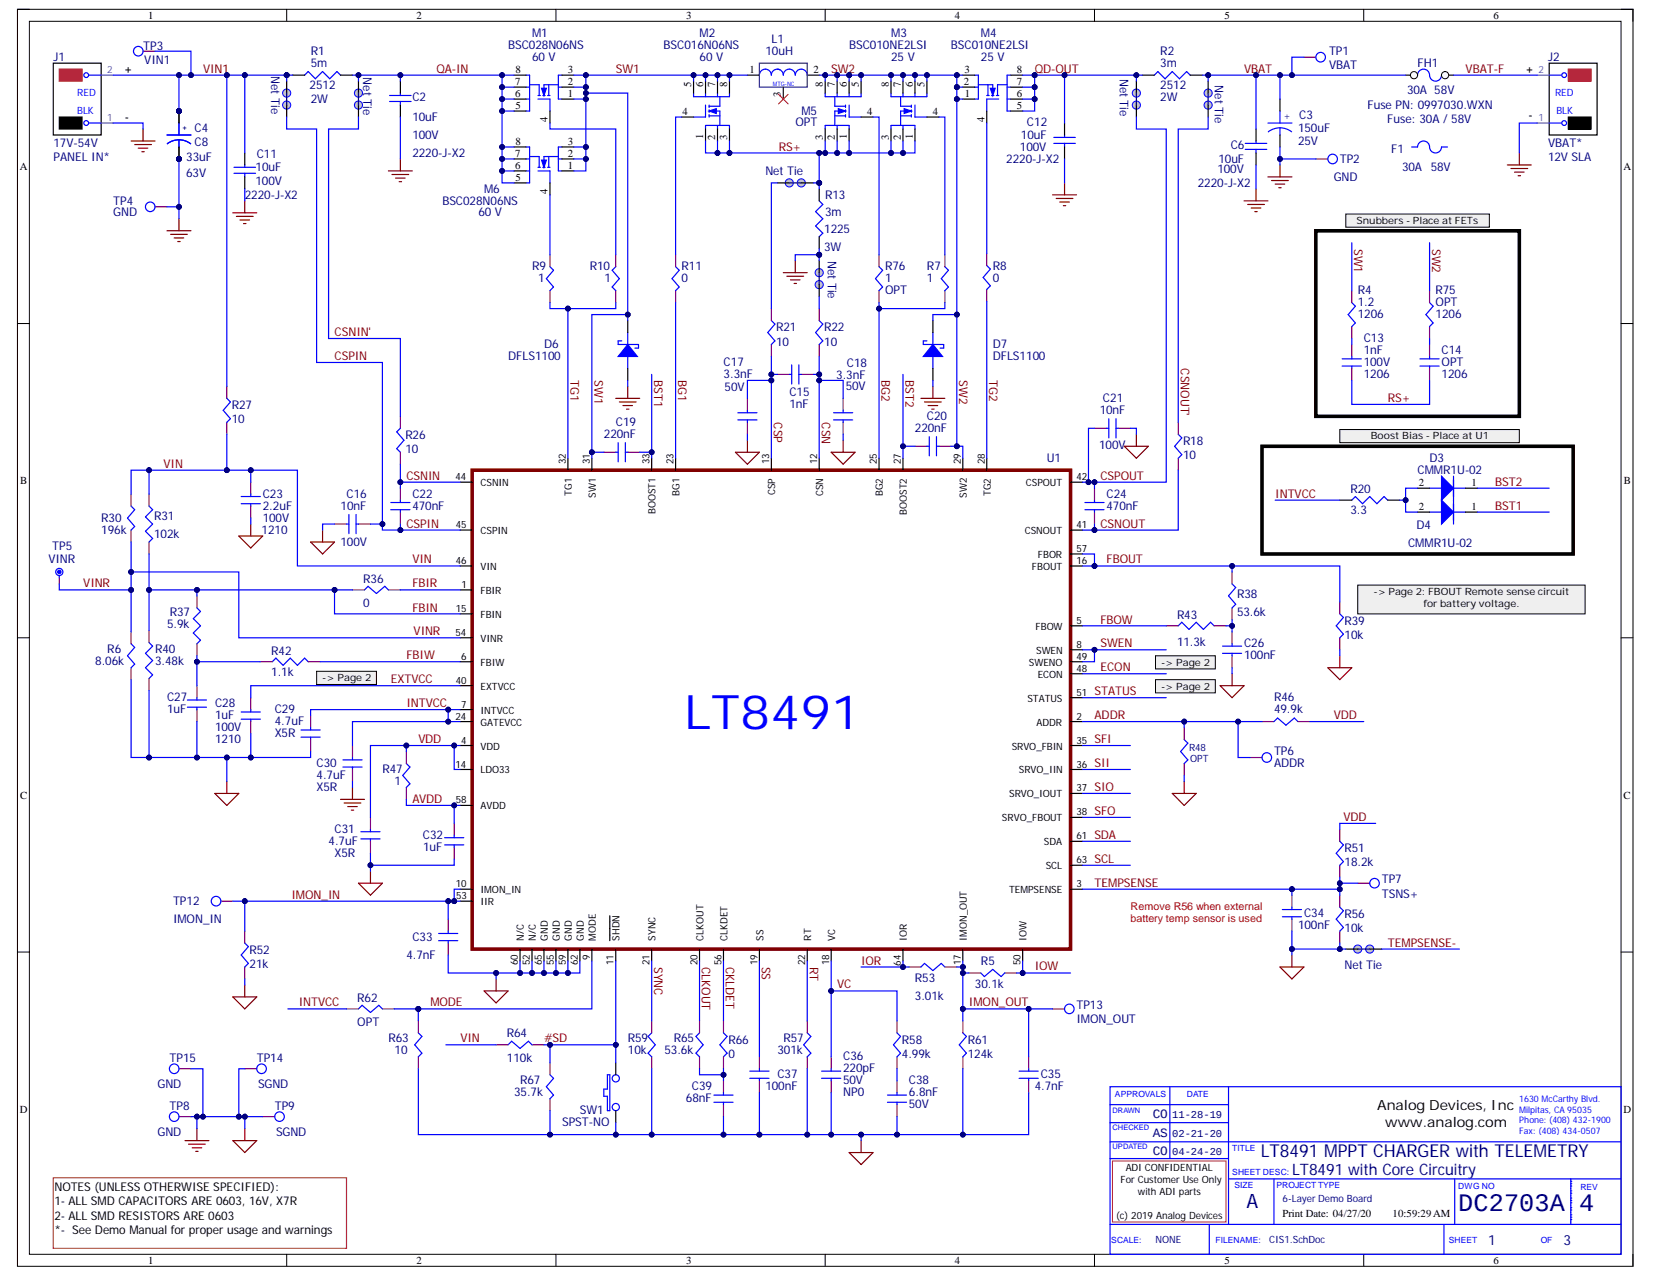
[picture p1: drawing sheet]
<svg xmlns="http://www.w3.org/2000/svg" width="279mm" height="216mm" viewBox="0 0 279 216" stroke-linecap="round" stroke-linejoin="round" font-family="sans-serif">
<defs><g id="words">
<text font-size="8" fill="#00f" x="115.6" y="123.1">LT8491</text>
<g font-size="4.3" fill="#000080">
<text x="246.5" y="204.6">DC2703A</text>
<text x="266.9" y="204.6">4</text>
</g>
<text font-size="3.3" fill="#000080" x="210.7" y="204.1">A</text>
<text font-size="3" fill="#000080" x="213.1" y="195.5">LT8491 MPPT CHARGER with TELEMETRY</text>
<text font-size="2.7" fill="#000080" x="218.4" y="198.4">LT8491 with Core Circuitry</text>
<g font-size="2.4">
<text x="232.8" y="187.6">Analog Devices, Inc</text>
<text x="234.2" y="190.4">www.analog.com</text>
</g>
<g font-size="2.4" fill="#000080">
<text x="251.6" y="210.3">1</text>
<text x="264.3" y="210.3">3</text>
</g>
<g font-size="2.2" fill="#000080">
<text x="194.8" y="188.8">CO</text>
<text x="194.8" y="192">AS</text>
<text x="194.8" y="195.1">CO</text>
</g>
<g font-size="2" fill="#000080">
<text x="9" y="10.3">J1</text>
<text x="24.2" y="8.4">TP3</text>
<text x="24.4" y="10.9">VIN1</text>
<text x="52.5" y="11.3">5m</text>
<text x="52.5" y="9.2">R1</text>
<text x="85.9" y="8.2">BSC028N06NS</text>
<text x="89.9" y="10.3">60 V</text>
<text x="89.9" y="6.2">M1</text>
<text x="112.2" y="8.2">BSC016N06NS</text>
<text x="118.3" y="10.3">60 V</text>
<text x="118.3" y="6.2">M2</text>
<text x="129.4" y="9.2">10uH</text>
<text x="130.4" y="7.2">L1</text>
<text x="143.5" y="8.2">BSC010NE2LSI</text>
<text x="150.6" y="10.3">25 V</text>
<text x="150.6" y="6.2">M3</text>
<text x="160.7" y="8.2">BSC010NE2LSI</text>
<text x="165.8" y="10.3">25 V</text>
<text x="165.8" y="6.2">M4</text>
<text x="196.1" y="11.3">3m</text>
<text x="196.1" y="9.2">R2</text>
<text x="224.6" y="11.7">VBAT</text>
<text x="224.6" y="9.2">TP1</text>
<text x="239.6" y="11.3">FH1</text>
<text x="261.7" y="10.3">J2</text>
<text x="45.8" y="12.9" transform="rotate(90 45.8 12.9)">Net Tie</text>
<text x="52.3" y="15.1">2512</text>
<text x="52.5" y="17.4">2W</text>
<text x="61.4" y="13.1" transform="rotate(90 61.4 13.1)">Net Tie</text>
<text x="69.7" y="17.1">C2</text>
<text x="189.3" y="13.3" transform="rotate(90 189.3 13.3)">Net Tie</text>
<text x="196.1" y="15.1">2512</text>
<text x="196.1" y="17.1">2W</text>
<text x="205.3" y="14.4" transform="rotate(90 205.3 14.4)">Net Tie</text>
<text x="237.8" y="15.9">30A 58V</text>
<text x="32.9" y="22.4">C4</text>
<text x="69.7" y="23.4">100V</text>
<text x="69.7" y="20.4">10uF</text>
<text x="134.4" y="21.4">OPT</text>
<text x="135.5" y="19.4">M5</text>
<text x="172.6" y="23.4">10uF</text>
<text x="173.6" y="21.4">C12</text>
<text x="219.4" y="22.4">150uF</text>
<text x="219.6" y="20.2">C3</text>
<text x="231.2" y="18.4">Fuse PN: 0997030.WXN</text>
<text x="234.5" y="20.8">Fuse: 30A / 58V</text>
<text x="9" y="24.8">17V-54V</text>
<text x="9" y="27.2">PANEL IN*</text>
<text x="31.5" y="29.9">63V</text>
<text x="31.5" y="27.2">33uF</text>
<text x="32.9" y="24.6">C8</text>
<text x="43.2" y="28.9">10uF</text>
<text x="43.4" y="26.7">C11</text>
<text x="69.7" y="26.4">2220-J-X2</text>
<text x="129.4" y="29.5">Net Tie</text>
<text x="170.1" y="27.5">2220-J-X2</text>
<text x="172.4" y="25.4">100V</text>
<text x="205.8" y="29.3">100V</text>
<text x="206" y="27.5">10uF</text>
<text x="208" y="25.2">C6</text>
<text x="219.4" y="24.4">25V</text>
<text x="226.5" y="27.5">TP2</text>
<text x="235.2" y="25.8">F1</text>
<text x="237" y="28.9">30A</text>
<text x="241.8" y="28.9">58V</text>
<text x="261.7" y="24.8">VBAT*</text>
<text x="261.7" y="27.2">12V SLA</text>
<text x="19.1" y="34.6">TP4</text>
<text x="41.4" y="33.5">2220-J-X2</text>
<text x="43.2" y="31.3">100V</text>
<text x="74.8" y="34.6">BSC028N06NS</text>
<text x="81.8" y="32.5">M6</text>
<text x="139.5" y="33.5">R13</text>
<text x="202.5" y="31.5">2220-J-X2</text>
<text x="225.4" y="30.5">GND</text>
<text x="19.1" y="36.5">GND</text>
<text x="80.9" y="36.5">60 V</text>
<text x="139.3" y="39.4">1225</text>
<text x="139.5" y="36.5">3m</text>
<text x="89.9" y="45.7">R9</text>
<text x="91" y="47.7">1</text>
<text x="99.7" y="45.7">R10</text>
<text x="102.2" y="47.7">1</text>
<text x="115.2" y="47.7">0</text>
<text x="115.2" y="45.7">R11</text>
<text x="139.3" y="42.4">3W</text>
<text x="139.9" y="44" transform="rotate(90 139.9 44)">Net Tie</text>
<text x="149.6" y="47.7">1</text>
<text x="149.6" y="45.7">R76</text>
<text x="156.7" y="47.7">1</text>
<text x="156.7" y="45.7">R7</text>
<text x="167.8" y="47.7">0</text>
<text x="167.8" y="45.7">R8</text>
<text x="149.6" y="49.7">OPT</text>
<text x="229.5" y="53.7">1206</text>
<text x="229.5" y="51.7">1.2</text>
<text x="229.5" y="49.7">R4</text>
<text x="242.6" y="51.7">OPT</text>
<text x="242.6" y="53.7">1206</text>
<text x="242.6" y="49.7">R75</text>
<text x="92" y="58.8">D6</text>
<text x="131.2" y="58.4">10</text>
<text x="131.2" y="56">R21</text>
<text x="139.3" y="58.4">10</text>
<text x="139.3" y="56">R22</text>
<text x="167.8" y="58.8">D7</text>
<text x="230.5" y="59.8">1nF</text>
<text x="230.5" y="57.8">C13</text>
<text x="243.7" y="59.8">C14</text>
<text x="85.9" y="60.8">DFLS1100</text>
<text x="122.3" y="63.8">3.3nF</text>
<text x="122.3" y="61.9">C17</text>
<text x="141.3" y="64">3.3nF</text>
<text x="142.9" y="65.9">50V</text>
<text x="143.2" y="62">C18</text>
<text x="167.8" y="60.8">DFLS1100</text>
<text x="230.5" y="61.9">100V</text>
<text x="230.5" y="63.8">1206</text>
<text x="243.7" y="61.9">OPT</text>
<text x="243.7" y="63.8">1206</text>
<text x="39.2" y="71.5">10</text>
<text x="39.2" y="69.1">R27</text>
<text x="104.1" y="72">C19</text>
<text x="122.5" y="66.1">50V</text>
<text x="133.4" y="68.9">1nF</text>
<text x="133.4" y="66.9">C15</text>
<text x="156.7" y="70.9">C20</text>
<text x="185.9" y="69.9">10nF</text>
<text x="186.4" y="67.9">C21</text>
<text x="68.5" y="76.6">10</text>
<text x="68.5" y="74.2">R26</text>
<text x="102.1" y="74">220nF</text>
<text x="154.7" y="73">220nF</text>
<text x="176.9" y="78">U1</text>
<text x="185.8" y="75.8">100V</text>
<text x="200" y="77.6">10</text>
<text x="200" y="75.2">R18</text>
<text x="241.6" y="78">D3</text>
<text x="228.3" y="83.3">R20</text>
<text x="239.6" y="80">CMMR1U-02</text>
<text x="17.1" y="88.1">R30</text>
<text x="26" y="87.9">R31</text>
<text x="44.4" y="88.1">100V</text>
<text x="44.4" y="86.1">2.2uF</text>
<text x="44.4" y="84.1">C23</text>
<text x="57.6" y="86.1">10nF</text>
<text x="58.6" y="84.1">C16</text>
<text x="69.7" y="86.1">470nF</text>
<text x="69.7" y="84.1">C22</text>
<text x="187" y="86.1">470nF</text>
<text x="187" y="84.1">C24</text>
<text x="228.3" y="86.9">3.3</text>
<text x="239.4" y="89.4">D4</text>
<text x="8.2" y="95.2">VINR</text>
<text x="8.8" y="93">TP5</text>
<text x="17.1" y="90.2">196k</text>
<text x="26" y="91">102k</text>
<text x="44.2" y="90.2">1210</text>
<text x="57.6" y="92.2">100V</text>
<text x="238" y="92.4">CMMR1U-02</text>
<text x="61.4" y="98.4">R36</text>
<text x="209.1" y="101.1">R38</text>
<text x="28.2" y="106.1">5.9k</text>
<text x="28.7" y="104.1">R37</text>
<text x="61.4" y="102.5">0</text>
<text x="198.9" y="104.5">R43</text>
<text x="209.1" y="104.1">53.6k</text>
<text x="227.3" y="108">10k</text>
<text x="227.3" y="105.5">R39</text>
<text x="16.1" y="112.4">8.06k</text>
<text x="18.1" y="110.4">R6</text>
<text x="26.2" y="112.4">3.48k</text>
<text x="26.2" y="110.4">R40</text>
<text x="45.9" y="110.6">R42</text>
<text x="198.9" y="109.2">11.3k</text>
<text x="210.3" y="111.4">100nF</text>
<text x="210.3" y="109.3">C26</text>
<text x="28.2" y="118.5">C27</text>
<text x="36.3" y="119.5">C28</text>
<text x="45.9" y="114.2">1.1k</text>
<text x="215.3" y="118.5">R46</text>
<text x="28.2" y="120.5">1uF</text>
<text x="36.3" y="123.5">100V</text>
<text x="36.3" y="125.5">1210</text>
<text x="36.3" y="121.5">1uF</text>
<text x="46.5" y="124.5">X5R</text>
<text x="46.5" y="122.5">4.7uF</text>
<text x="46.5" y="120.5">C29</text>
<text x="215.3" y="120.5">49.9k</text>
<text x="53.5" y="131.6">4.7uF</text>
<text x="53.5" y="129.6">C30</text>
<text x="64.7" y="130.6">R47</text>
<text x="215.3" y="129.6">ADDR</text>
<text x="215.3" y="127.6">TP6</text>
<text x="53.5" y="133.6">X5R</text>
<text x="66.7" y="132.6">1</text>
<text x="55.5" y="142.7">4.7uF</text>
<text x="56.6" y="140.7">C31</text>
<text x="71.5" y="141.7">C32</text>
<text x="71.5" y="143.7">1uF</text>
<text x="227.3" y="144">R51</text>
<text x="56.6" y="144.8">X5R</text>
<text x="227.3" y="146.4">18.2k</text>
<text x="233.6" y="149.2">TP7</text>
<text x="29.2" y="155.9">IMON_IN</text>
<text x="29.2" y="152.8">TP12</text>
<text x="220.4" y="154.9">C34</text>
<text x="227.3" y="155.1">R56</text>
<text x="233.6" y="151.6">TSNS+</text>
<text x="42.2" y="161.1">R52</text>
<text x="68.7" y="162">4.7nF</text>
<text x="69.7" y="158.9">C33</text>
<text x="219.4" y="156.9">100nF</text>
<text x="227.3" y="157.5">10k</text>
<text x="42.2" y="163.6">21k</text>
<text x="154.7" y="166">R53</text>
<text x="164.8" y="167">30.1k</text>
<text x="165.8" y="163">R5</text>
<text x="227.3" y="163.8">Net Tie</text>
<text x="60.4" y="173.3">OPT</text>
<text x="60.4" y="169.2">R62</text>
<text x="154.7" y="169">3.01k</text>
<text x="182" y="172.9">IMON_OUT</text>
<text x="182" y="170.5">TP13</text>
<text x="28.7" y="179.3">TP15</text>
<text x="43.4" y="179.3">TP14</text>
<text x="65.7" y="176.1">R63</text>
<text x="66.7" y="178.1">10</text>
<text x="85.7" y="179.3">110k</text>
<text x="85.7" y="175.3">R64</text>
<text x="106.1" y="178.1">10k</text>
<text x="106.1" y="176.1">R59</text>
<text x="112.3" y="178.1">53.6k</text>
<text x="113.9" y="176.1">R65</text>
<text x="123.1" y="178.7">0</text>
<text x="123.1" y="176.3">R66</text>
<text x="131.4" y="178.1">301k</text>
<text x="132.4" y="176.1">R57</text>
<text x="142.5" y="179.1">C36</text>
<text x="152.5" y="178.7">4.99k</text>
<text x="152.5" y="176.3">R58</text>
<text x="163.6" y="178.7">124k</text>
<text x="163.6" y="176.3">R61</text>
<text x="26.6" y="183.8">GND</text>
<text x="43.6" y="183.8">SGND</text>
<text x="86.9" y="185.2">35.7k</text>
<text x="87.9" y="183.2">R67</text>
<text x="116.9" y="184.2">C39</text>
<text x="129.4" y="184.2">100nF</text>
<text x="131.4" y="182.2">C37</text>
<text x="142.5" y="183.2">50V</text>
<text x="142.5" y="185.2">NP0</text>
<text x="142.5" y="181.1">220pF</text>
<text x="153.6" y="185.2">6.8nF</text>
<text x="153.6" y="183.2">C38</text>
<text x="174.9" y="184.2">4.7nF</text>
<text x="175.9" y="182.2">C35</text>
<text x="26.6" y="191.9">GND</text>
<text x="28.7" y="187.4">TP8</text>
<text x="46.5" y="187.4">TP9</text>
<text x="46.7" y="191.9">SGND</text>
<text x="95" y="190.3">SPST-NO</text>
<text x="98" y="188.2">SW1</text>
<text x="115.9" y="186.2">68nF</text>
<text x="153.6" y="187.2">50V</text>
</g>
<g font-size="2" fill="#800000">
<text x="34.3" y="12.3">VIN1</text>
<text x="73.8" y="12.3">QA-IN</text>
<text x="104.1" y="12.3">SW1</text>
<text x="140.5" y="12.3">SW2</text>
<text x="174.9" y="12.3">QD-OUT</text>
<text x="210.3" y="12.3">VBAT</text>
<text x="247.7" y="12.3">VBAT-F</text>
<text x="131.6" y="25.4">RS+</text>
<text x="228.9" y="42" transform="rotate(90 228.9 42)">SW1</text>
<text x="242.1" y="42" transform="rotate(90 242.1 42)">SW2</text>
<text x="56.6" y="56.8">CSNIN'</text>
<text x="56.6" y="60.8">CSPIN</text>
<text x="96.4" y="64.3" transform="rotate(90 96.4 64.3)">TG1</text>
<text x="100.5" y="64.3" transform="rotate(90 100.5 64.3)">SW1</text>
<text x="110.6" y="64.3" transform="rotate(90 110.6 64.3)">BST1</text>
<text x="114.6" y="64.3" transform="rotate(90 114.6 64.3)">BG1</text>
<text x="149" y="64.3" transform="rotate(90 149 64.3)">BG2</text>
<text x="153" y="64.3" transform="rotate(90 153 64.3)">BST2</text>
<text x="162.1" y="64.3" transform="rotate(90 162.1 64.3)">SW2</text>
<text x="167.2" y="64.3" transform="rotate(90 167.2 64.3)">TG2</text>
<text x="199.6" y="62.2" transform="rotate(90 199.6 62.2)">CSNOUT'</text>
<text x="130.8" y="71.4" transform="rotate(90 130.8 71.4)">CSP</text>
<text x="138.9" y="71.4" transform="rotate(90 138.9 71.4)">CSN</text>
<text x="234.6" y="67.9">RS+</text>
<text x="27.6" y="79">VIN</text>
<text x="68.7" y="81">CSNIN</text>
<text x="186" y="81">CSPOUT</text>
<text x="252.7" y="82.1">BST2</text>
<text x="68.7" y="89.2">CSPIN</text>
<text x="186" y="89.2">CSNOUT</text>
<text x="215.6" y="84.1">INTVCC</text>
<text x="252.7" y="86.1">BST1</text>
<text x="69.7" y="95.2">VIN</text>
<text x="187" y="95.2">FBOUT</text>
<text x="14.1" y="99.2">VINR</text>
<text x="69.7" y="99.2">FBIR</text>
<text x="69.7" y="103.3">FBIN</text>
<text x="69.9" y="107.3">VINR</text>
<text x="186" y="105.3">FBOW</text>
<text x="68.7" y="111.4">FBIW</text>
<text x="186" y="113.4">ECON</text>
<text x="186" y="109.3">SWEN</text>
<text x="66.1" y="115.4">EXTVCC</text>
<text x="68.7" y="119.5">INTVCC</text>
<text x="185" y="117.5">STATUS</text>
<text x="70.7" y="125.5">VDD</text>
<text x="185" y="125.5">SFI</text>
<text x="185" y="121.5">ADDR</text>
<text x="225.4" y="121.5">VDD</text>
<text x="185" y="129.6">SII</text>
<text x="69.7" y="135.6">AVDD</text>
<text x="185" y="133.6">SIO</text>
<text x="185" y="137.7">SFO</text>
<text x="185" y="141.7">SDA</text>
<text x="227.1" y="138.7">VDD</text>
<text x="185" y="145.8">SCL</text>
<text x="185" y="149.8">TEMPSENSE</text>
<text x="49.3" y="151.8">IMON_IN</text>
<text x="234.6" y="159.9">TEMPSENSE-</text>
<text x="110.6" y="163.4" transform="rotate(90 110.6 163.4)">SYNC</text>
<text x="118.6" y="163.4" transform="rotate(90 118.6 163.4)">CLKOUT</text>
<text x="122.7" y="163.4" transform="rotate(90 122.7 163.4)">CKLDET</text>
<text x="128.8" y="163.4" transform="rotate(90 128.8 163.4)">SS</text>
<text x="136.9" y="163.4" transform="rotate(90 136.9 163.4)">RT</text>
<text x="141.5" y="167">VC</text>
<text x="145.6" y="163">IOR</text>
<text x="174.9" y="163.9">IOW</text>
<text x="50.5" y="170">INTVCC</text>
<text x="72.7" y="170">MODE</text>
<text x="163.8" y="170">IMON_OUT</text>
<text x="77.8" y="176.1">VIN</text>
<text x="92" y="176.1">#SD</text>
</g>
<g font-size="2">
<text x="9.2" y="201.2">NOTES (UNLESS OTHERWISE SPECIFIED):</text>
<text x="9.2" y="203.6">1- ALL SMD CAPACITORS ARE 0603, 16V, X7R</text>
<text x="9.2" y="206">2- ALL SMD RESISTORS ARE 0603</text>
<text x="9.2" y="208.4">*- See Demo Manual for proper usage and warnings</text>
</g>
<g font-size="1.8">
<text x="25" y="3.2">1</text>
<text x="70.4" y="3.2">2</text>
<text x="116" y="3.2">3</text>
<text x="161.4" y="3.2">4</text>
<text x="207" y="3.2">5</text>
<text x="252.5" y="3.2">6</text>
<text x="21.2" y="12.3">+</text>
<text x="87.1" y="16.3">6</text>
<text x="87.1" y="14.3">7</text>
<text x="87.1" y="12.3">8</text>
<text x="96" y="12.3">3</text>
<text x="96" y="16.3">1</text>
<text x="96" y="14.3">2</text>
<text x="116.8" y="14.7" transform="rotate(-90 116.8 14.7)">5</text>
<text x="118.9" y="14.7" transform="rotate(-90 118.9 14.7)">6</text>
<text x="120.9" y="14.7" transform="rotate(-90 120.9 14.7)">7</text>
<text x="122.9" y="14.7" transform="rotate(-90 122.9 14.7)">8</text>
<text x="126.7" y="12.3">1</text>
<text x="132" y="16.5" transform="rotate(-90 132 16.5)">3</text>
<text x="137.5" y="12.3">2</text>
<text x="139.1" y="14.7" transform="rotate(-90 139.1 14.7)">8</text>
<text x="141.1" y="14.7" transform="rotate(-90 141.1 14.7)">7</text>
<text x="143.1" y="14.7" transform="rotate(-90 143.1 14.7)">6</text>
<text x="145.1" y="14.7" transform="rotate(-90 145.1 14.7)">5</text>
<text x="150.2" y="14.7" transform="rotate(-90 150.2 14.7)">8</text>
<text x="152.2" y="14.7" transform="rotate(-90 152.2 14.7)">7</text>
<text x="154.3" y="14.7" transform="rotate(-90 154.3 14.7)">6</text>
<text x="156.3" y="14.7" transform="rotate(-90 156.3 14.7)">5</text>
<text x="162.9" y="14.3">2</text>
<text x="163" y="12.3">3</text>
<text x="163.1" y="16.3">1</text>
<text x="171.9" y="16.3">6</text>
<text x="171.9" y="14.3">7</text>
<text x="171.9" y="12.3">8</text>
<text x="258" y="12.3">+ 2</text>
<text x="21.2" y="20.4">-</text>
<text x="87.1" y="18.4">5</text>
<text x="92.6" y="20.6" transform="rotate(-90 92.6 20.6)">4</text>
<text x="115.4" y="19.4">4</text>
<text x="118.9" y="23.5" transform="rotate(-90 118.9 23.5)">1</text>
<text x="120.9" y="23.7" transform="rotate(-90 120.9 23.7)">2</text>
<text x="122.9" y="23.6" transform="rotate(-90 122.9 23.6)">3</text>
<text x="139.1" y="23.6" transform="rotate(-90 139.1 23.6)">3</text>
<text x="141.1" y="23.7" transform="rotate(-90 141.1 23.7)">2</text>
<text x="143.1" y="23.5" transform="rotate(-90 143.1 23.5)">1</text>
<text x="146.6" y="19.4">4</text>
<text x="150.2" y="23.6" transform="rotate(-90 150.2 23.6)">3</text>
<text x="152.2" y="23.7" transform="rotate(-90 152.2 23.7)">2</text>
<text x="154.3" y="23.5" transform="rotate(-90 154.3 23.5)">1</text>
<text x="157.7" y="19.4">4</text>
<text x="166.4" y="20.6" transform="rotate(-90 166.4 20.6)">4</text>
<text x="171.9" y="18.4">5</text>
<text x="258.4" y="20.2">- 1</text>
<text x="3.3" y="28.7">A</text>
<text x="87.1" y="28.5">6</text>
<text x="87.1" y="26.5">7</text>
<text x="87.1" y="24.5">8</text>
<text x="96" y="24.5">3</text>
<text x="96" y="28.5">1</text>
<text x="96" y="26.5">2</text>
<text x="274.4" y="28.7">A</text>
<text x="87.1" y="30.5">5</text>
<text x="92.6" y="32.7" transform="rotate(-90 92.6 32.7)">4</text>
<text x="3.4" y="81.8">B</text>
<text x="239.8" y="82.1">2</text>
<text x="248.7" y="82.1">1</text>
<text x="274.5" y="81.8">B</text>
<text x="239.8" y="86.1">2</text>
<text x="248.7" y="86.1">1</text>
<text x="3.4" y="134.9">C</text>
<text x="274.4" y="134.9">C</text>
<text x="3.3" y="188">D</text>
<text x="274.4" y="188">D</text>
<text x="216.8" y="205.7">Print Date: 04/27/20</text>
<text x="235.4" y="205.7">10:59:29 AM</text>
<text x="25" y="213.5">1</text>
<text x="70.4" y="213.5">2</text>
<text x="116" y="213.5">3</text>
<text x="161.4" y="213.5">4</text>
<text x="207" y="213.5">5</text>
<text x="252.5" y="213.5">6</text>
</g>
<g font-size="1.8" fill="#f00">
<text x="191.1" y="153.7">Remove R56 when external</text>
<text x="191.1" y="155.7">battery temp sensor is used</text>
</g>
<g font-size="1.8" fill="#000080">
<text x="198.1" y="188.9">11-28-19</text>
<text x="198.1" y="192.1">02-21-20</text>
<text x="198.1" y="195.2">04-24-20</text>
</g>
<g font-size="1.7" fill="#00f">
<text x="13.1" y="16.2">RED</text>
<text x="262.9" y="16.2">RED</text>
<text x="13.1" y="19.2">BLK</text>
<text x="263.1" y="19.2">BLK</text>
</g>
<g font-size="1.7" fill="#674ea7">
<text x="18.1" y="12.4">2</text>
<text x="18.1" y="20.4">1</text>
</g>
<g font-size="1.7">
<text x="229.3" y="37.8">Snubbers - Place at FETs</text>
<text x="231.7" y="74.2">Boost Bias - Place at U1</text>
<text x="77" y="81.1">44</text>
<text x="81.2" y="82.1">CSNIN</text>
<text x="95.6" y="78.4" transform="rotate(-90 95.6 78.4)">32</text>
<text x="96.7" y="83.7" transform="rotate(-90 96.7 83.7)">TG1</text>
<text x="99.7" y="78.4" transform="rotate(-90 99.7 78.4)">31</text>
<text x="109.8" y="78.4" transform="rotate(-90 109.8 78.4)">33</text>
<text x="113.9" y="78.4" transform="rotate(-90 113.9 78.4)">23</text>
<text x="114.9" y="83.7" transform="rotate(-90 114.9 83.7)">BG1</text>
<text x="130" y="78.4" transform="rotate(-90 130 78.4)">13</text>
<text x="131" y="83.7" transform="rotate(-90 131 83.7)">CSP</text>
<text x="138.1" y="78.4" transform="rotate(-90 138.1 78.4)">12</text>
<text x="139.1" y="83.8" transform="rotate(-90 139.1 83.8)">CSN</text>
<text x="148.2" y="78.4" transform="rotate(-90 148.2 78.4)">25</text>
<text x="149.2" y="83.8" transform="rotate(-90 149.2 83.8)">BG2</text>
<text x="152.3" y="78.4" transform="rotate(-90 152.3 78.4)">27</text>
<text x="162.4" y="78.4" transform="rotate(-90 162.4 78.4)">29</text>
<text x="166.4" y="78.4" transform="rotate(-90 166.4 78.4)">28</text>
<text x="167.5" y="83.8" transform="rotate(-90 167.5 83.8)">TG2</text>
<text x="173.4" y="82.1">CSPOUT</text>
<text x="182" y="81.1">42</text>
<text x="77.1" y="89.2">45</text>
<text x="100.7" y="84.1" transform="rotate(-90 100.7 84.1)">SW1</text>
<text x="110.8" y="86.9" transform="rotate(-90 110.8 86.9)">BOOST1</text>
<text x="153.3" y="87" transform="rotate(-90 153.3 87)">BOOST2</text>
<text x="163.4" y="84.1" transform="rotate(-90 163.4 84.1)">SW2</text>
<text x="182" y="89.2">41</text>
<text x="77.1" y="95.3">46</text>
<text x="81.2" y="90.2">CSPIN</text>
<text x="173.2" y="90.2">CSNOUT</text>
<text x="175.4" y="94.3">FBOR</text>
<text x="182" y="95.3">16</text>
<text x="182" y="93.2">57</text>
<text x="78" y="99.3">1</text>
<text x="81.2" y="96.3">VIN</text>
<text x="81.2" y="100.3">FBIR</text>
<text x="174.4" y="96.3">FBOUT</text>
<text x="232.2" y="100.5">-&gt; Page 2: FBOUT Remote sense circuit</text>
<text x="77" y="107.4">54</text>
<text x="77.1" y="103.3">15</text>
<text x="81.2" y="104.4">FBIN</text>
<text x="175" y="106.4">FBOW</text>
<text x="182" y="105.4">5</text>
<text x="240.6" y="102.5">for battery voltage.</text>
<text x="77.9" y="111.5">6</text>
<text x="81.2" y="112.5">FBIW</text>
<text x="81.2" y="108.4">VINR</text>
<text x="173.9" y="112.5">SWENO</text>
<text x="175.1" y="110.4">SWEN</text>
<text x="182" y="109.4">8</text>
<text x="182" y="111.5">49</text>
<text x="182" y="113.5">48</text>
<text x="196.2" y="112.5">-&gt; Page 2</text>
<text x="54.5" y="115.1">-&gt; Page 2</text>
<text x="77.1" y="115.5">40</text>
<text x="77.9" y="119.5">7</text>
<text x="81.2" y="116.5">EXTVCC</text>
<text x="173.7" y="118.5">STATUS</text>
<text x="175.4" y="114.5">ECON</text>
<text x="182" y="117.5">51</text>
<text x="196.2" y="116.5">-&gt; Page 2</text>
<text x="77" y="121.6">24</text>
<text x="77.9" y="125.6">4</text>
<text x="81.2" y="120.5">INTVCC</text>
<text x="81.2" y="122.6">GATEVCC</text>
<text x="175.2" y="122.6">ADDR</text>
<text x="182" y="125.6">35</text>
<text x="182" y="121.6">2</text>
<text x="77" y="129.7">14</text>
<text x="81.2" y="130.6">LDO33</text>
<text x="81.2" y="126.6">VDD</text>
<text x="171" y="126.6">SRVO_FBIN</text>
<text x="172.2" y="130.6">SRVO_IIN</text>
<text x="182" y="129.7">36</text>
<text x="77.1" y="135.7">58</text>
<text x="81.2" y="136.7">AVDD</text>
<text x="170.6" y="134.7">SRVO_IOUT</text>
<text x="182" y="137.7">38</text>
<text x="182" y="133.7">37</text>
<text x="169.4" y="138.8">SRVO_FBOUT</text>
<text x="176.5" y="142.8">SDA</text>
<text x="182" y="141.8">61</text>
<text x="77.1" y="149.9">10</text>
<text x="176.8" y="146.8">SCL</text>
<text x="182" y="149.9">3</text>
<text x="182" y="145.8">63</text>
<text x="77.1" y="151.9">53</text>
<text x="81.2" y="150.9">IMON_IN</text>
<text x="81.2" y="152.9">IIR</text>
<text x="170.6" y="150.9">TEMPSENSE</text>
<text x="88.5" y="158.9" transform="rotate(-90 88.5 158.9)">N/C</text>
<text x="90.6" y="158.9" transform="rotate(-90 90.6 158.9)">N/C</text>
<text x="92.6" y="158.9" transform="rotate(-90 92.6 158.9)">GND</text>
<text x="94.6" y="158.9" transform="rotate(-90 94.6 158.9)">GND</text>
<text x="96.7" y="158.9" transform="rotate(-90 96.7 158.9)">GND</text>
<text x="98.7" y="158.9" transform="rotate(-90 98.7 158.9)">GND</text>
<text x="100.7" y="158.9" transform="rotate(-90 100.7 158.9)">MODE</text>
<text x="104.7" y="158.9" transform="rotate(-90 104.7 158.9)">SHDN</text>
<text x="110.8" y="158.9" transform="rotate(-90 110.8 158.9)">SYNC</text>
<text x="118.9" y="158.9" transform="rotate(-90 118.9 158.9)">CLKOUT</text>
<text x="123" y="158.9" transform="rotate(-90 123 158.9)">CLKDET</text>
<text x="129" y="158.9" transform="rotate(-90 129 158.9)">SS</text>
<text x="137.1" y="158.9" transform="rotate(-90 137.1 158.9)">RT</text>
<text x="141.2" y="158.9" transform="rotate(-90 141.2 158.9)">VC</text>
<text x="153.3" y="158.9" transform="rotate(-90 153.3 158.9)">IOR</text>
<text x="163.4" y="158.9" transform="rotate(-90 163.4 158.9)">IMON_OUT</text>
<text x="173.5" y="158.9" transform="rotate(-90 173.5 158.9)">IOW</text>
<text x="87.5" y="163.1" transform="rotate(-90 87.5 163.1)">60</text>
<text x="89.6" y="163.1" transform="rotate(-90 89.6 163.1)">52</text>
<text x="91.6" y="163.1" transform="rotate(-90 91.6 163.1)">65</text>
<text x="93.6" y="163.1" transform="rotate(-90 93.6 163.1)">55</text>
<text x="95.6" y="163.1" transform="rotate(-90 95.6 163.1)">59</text>
<text x="97.7" y="163.1" transform="rotate(-90 97.7 163.1)">62</text>
<text x="99.7" y="162.2" transform="rotate(-90 99.7 162.2)">9</text>
<text x="103.7" y="163" transform="rotate(-90 103.7 163)">11</text>
<text x="109.8" y="163" transform="rotate(-90 109.8 163)">21</text>
<text x="117.9" y="163.1" transform="rotate(-90 117.9 163.1)">20</text>
<text x="121.9" y="163.1" transform="rotate(-90 121.9 163.1)">56</text>
<text x="128" y="163.1" transform="rotate(-90 128 163.1)">19</text>
<text x="136.1" y="163.1" transform="rotate(-90 136.1 163.1)">22</text>
<text x="140.2" y="163.1" transform="rotate(-90 140.2 163.1)">18</text>
<text x="152.3" y="163.1" transform="rotate(-90 152.3 163.1)">64</text>
<text x="162.4" y="163.1" transform="rotate(-90 162.4 163.1)">17</text>
<text x="172.5" y="163.1" transform="rotate(-90 172.5 163.1)">50</text>
<text x="190.3" y="197.8">ADI CONFIDENTIAL</text>
<text x="189.4" y="199.8">For Customer Use Only</text>
<text x="192.4" y="201.9">with ADI parts</text>
<text x="188.7" y="205.9">(c) 2019 Analog Devices</text>
</g>
<g font-size="1.7" fill="#000080">
<text x="201" y="126.8">R48</text>
<text x="201.2" y="128.7">OPT</text>
<text x="216.8" y="203.1">6-Layer Demo Board</text>
<text x="195.3" y="209.9">NONE</text>
<text x="214.5" y="209.9">CIS1.SchDoc</text>
</g>
<text font-size="1.5" fill="#000080" x="216.9" y="20.1">+</text>
<g font-size="1.5" fill="#00f">
<text x="256.8" y="186.1">1630 McCarthy Blvd.</text>
<text x="256.8" y="187.9">Milpitas, CA 95035</text>
<text x="256.8" y="189.8">Phone: (408) 432-1900</text>
<text x="256.8" y="191.6">Fax: (408) 434-0507</text>
</g>
<g font-size="1.4" fill="#00f">
<text x="188.5" y="185.3">APPROVALS</text>
<text x="200.6" y="185.3">DATE</text>
<text x="208.3" y="194.4">TITLE</text>
<text x="208.3" y="198.5">SHEET DESC:</text>
<text x="208.7" y="200.7">SIZE</text>
<text x="215.8" y="200.7">PROJECT TYPE</text>
<text x="246.5" y="200.9">DWG NO</text>
<text x="267.1" y="201.1">REV</text>
<text x="187.8" y="210">SCALE:</text>
<text x="205.5" y="210">FILENAME:</text>
<text x="244.9" y="210">SHEET</text>
<text x="260.4" y="210">OF</text>
</g>
<text font-size="1.3" fill="#000080" x="30.9" y="22">+</text>
<g font-size="1.3" fill="#00f">
<text x="188" y="188">DRAWN</text>
<text x="188" y="190.8">CHECKED</text>
<text x="188" y="194">UPDATED</text>
</g>
<text font-size="1" fill="#00f" x="130.6" y="14.5">MTG-NC</text>
</g></defs>
<g fill="none" stroke="#000" stroke-width=".17">
<path d="M2.9 1.6h2.1M2.9 1.6h273.1v212.3h-273.1zM5 3.6h269v208.3h-269zM48.5 1.6v2M94 1.6v2M139.5 1.6v2M185 1.6v2M230.5 1.6v2M274 1.6h2v2M2.9 54.7h2.1M274 54.7h2M2.9 107.7h2.1"/>
<path d="M274 107.7h2M2.9 160.8h2.1M274 160.8h2M48.5 211.9v2M94 211.9v2M139.5 211.9v2M185 211.9v2M230.5 211.9v2M276 211.9v2"/>
</g>
<path d="M25.2 108.6l.6 .6-1.2 1.2 1.2 1.2-1.2 1.2 1.2 1.2-.6 .6M46 111.8l.6-.6 1.3 1.2 1.2-1.2 1.2 1.2 1.2-1.2 .6 .6M199.2 105.7l.6-.6 1.2 1.2 1.2-1.2 1.2 1.2 1.2-1.2 .6 .6M226.5 153.3l.6 .6-1.2 1.4 1.2 1.4-.6 .6M138.9 182.2h3.2M138.9 181h3.2M140.5 180.6v.4M140.5 182.2v.4" fill="none" stroke="#00f" stroke-width=".2"/>
<path d="M25.2 106.5v2.1M25.2 114.6v2M44 111.8h2M52.1 111.8h2M197.1 105.7h2.1M205.2 105.7h2M226.5 151.2v2.1M226.5 157.3v2M140.5 178.5v2.1M140.5 182.6v2" fill="none" stroke="#800080" stroke-width=".2"/>
<path d="M157.7 58.2l1.6 2h-3.2z" fill="#00f"/>
<g fill="none" stroke="#00f" stroke-width=".2">
<path d="M65.8 17.1h3.7M65.8 16.1h3.7M67.7 15.7v.4M67.7 17.1v.6M131.4 11.7a1.01 1.01 0 0 1 1 1 1.01 1.01 0 0 1 1-1 1.01 1.01 0 0 1 1 1 1.01 1.01 0 0 1 1-1 1.01 1.01 0 0 1 1 1M131.8 11.8a1.01 1.01 0 0 0-1.4 .9 1.01 1.01 0 0 0-1-1 1.01 1.01 0 0 0-1 1M216.3 18.8v2M138.5 33.9l.6 .6-1.2 1.2 1.2 1.3-1.2 1.2 1.2 1.2-.6 .6M214.3 20.8h4.1M216.3 21.6l.9 .1 1.1 .6M216.3 21.6l-.8 .1-1.1 .6M216.3 21.6v1.2"/>
<path d="M156.7 57.6h-.6v.6h3.4v.6h-.6M157.7 58.2l1.6 2h-3.2zM157.7 56.2v2M157.7 60.2v2M243.7 82.5h4M245.7 80.4v4.1M31.7 119.5h3.2M31.7 118.3h3.2M33.3 117.9v.4M33.3 119.5v.4M85.9 176.5l.6-.6 1.4 1.2 1.4-1.2 .6 .6M126.7 182.2h3.3"/>
<path d="M126.7 181h3.3M128.4 180.6v.4M128.4 182.2v.4"/>
</g>
<path d="M67.7 13.7v2M67.7 17.7v2.1M126.3 12.7h2.1M132.4 14.7v2M136.4 12.7h2.1M216.3 16.7v2.1M138.5 31.9v2M138.5 40v2M216.3 22.8v2M157.7 54.2v2M157.7 62.2v2.1" fill="none" stroke="#000" stroke-width=".2"/>
<path d="M33.3 115.8v2.1M33.3 119.9v2M83.9 176.5h2M89.9 176.5h2M128.4 178.5v2.1M128.4 182.6v2" fill="none" stroke="#800080" stroke-width=".2"/>
<path d="M128.4 10.7h8v4h-8z" fill="none" stroke="#351c75" stroke-width=".2"/>
<path d="M243.7 80.4l2 2.1-2 2z" fill="#00f"/>
<g fill="none" stroke="#00f" stroke-width=".2">
<path d="M88.9 12.7h.6v6.1h-.6M88.9 16.7h.6M88.9 14.7h.6M89.5 14.3h1.6M90.9 16.7h2.1v2.1M90.9 16.1h.4M91.7 16.1h.4M91.9 14.3h2.5M92.6 16.1h.4M94.4 14.7h.6M95 12.7h-.6v4h.6M183.4 86.1h3.2"/>
<path d="M183.4 84.9h3.2M185 84.5v.4M185 86.1v.4M228.5 84.5l.6-.6 1.2 1.2 1.2-1.2 1.2 1.2 1.2-1.2 .7 .6M241.6 82.5h2.1M243.7 80.4l2 2.1-2 2zM110.2 174.5l-.7 .6 1.3 1.4-1.3 1.4 .7 .6"/>
</g>
<path d="M226.5 84.5h2M234.6 84.5h2M239.6 82.5h2M247.7 82.5h2" fill="none" stroke="#000" stroke-width=".2"/>
<path d="M185 82.5v2M185 86.5v2M110.2 172.5v2M110.2 178.5v2.1" fill="none" stroke="#800080" stroke-width=".2"/>
<path d="M91.5 14.9h.9l-.5 1.2z" fill-rule="evenodd" fill="#00f"/>
<g fill="none" stroke="#00f" stroke-width=".2">
<path d="M15.1 12.7h2M91.1 14.3v1.8M91.5 14.9h.9l-.5 1.2zM91.9 14.3v.6M92.8 14.3v1.8M15.1 20.8h2M40.8 85.1h3.2M40.8 83.9h3.2M42.4 83.5v.4M42.4 85.1v.4M215.3 121.9l.6-.6 1.5 1.2 1.4-1.2 .6 .6"/>
<circle cx="14.6" cy="12.7" r=".41"/>
<circle cx="14.6" cy="20.8" r=".41"/>
</g>
<path d="M9 10.7h8.1v12.1h-8.1zM10 19.8h3.9v2h-3.9zM86.9 18.8h2M86.9 12.7h2M86.9 16.7h2M86.9 14.7h2M93 18.8v2M95 12.7h2M95 16.7h2M95 14.7h2" fill="none" stroke="#000" stroke-width=".2"/>
<path d="M42.4 81.5v2M42.4 85.5v2M213.3 121.9h2M219.4 121.9h2" fill="none" stroke="#800080" stroke-width=".2"/>
<path d="M17.1 12.7h2M17.1 20.8h2" fill="none" stroke="#674ea7" stroke-width=".2"/>
<path d="M10 19.8h3.9v2h-3.9z" fill-rule="evenodd" fill="#000"/>
<path d="M10 11.7h3.9v2h-3.9z" fill-rule="evenodd" fill="#f00"/>
<path d="M10 11.7h3.9v2h-3.9z" fill="none" stroke="#f00" stroke-width=".2"/>
<g fill="none" stroke="#00f" stroke-width=".2">
<path d="M195.1 12.7l.6-.6 1.2 1.2 1.2-1.2 1.3 1.2 1.2-1.2 .6 .6M178.1 24.2h3.7M178.1 23.2h3.7M179.9 22.8v.4M179.9 24.2v.6M25.2 85.5l.6 .6-1.2 1.2 1.2 1.2-1.2 1.2 1.2 1.3-.6 .6M61.6 99.7l.6-.7 1.4 1.3 1.4-1.3 .6 .7M22.2 108.8l.6 .6-1.2 1.4 1.2 1.4-.6 .6M70.7 174.5l.6 .6-1.2 1.4 1.2 1.4-.6 .6M172.3 182.2h3.2M172.3 181h3.2M173.9 180.6v.4"/>
<path d="M173.9 182.2v.4"/>
</g>
<path d="M25.2 83.5v2M25.2 91.6v2M59.6 99.7h2M65.6 99.7h2.1M22.2 106.7v2.1M22.2 112.8v2M70.7 172.5v2M70.7 178.5v2.1M173.9 178.5v2.1M173.9 182.6v2" fill="none" stroke="#800080" stroke-width=".2"/>
<path d="M193.1 12.7h2M201.2 12.7h2M179.9 20.8v2M179.9 24.8v2.1" fill="none" stroke="#000" stroke-width=".2"/>
<path d="M106.1 58.2l1.6 2h-3.2z" fill="#00f"/>
<g fill="none" stroke="#00f" stroke-width=".2">
<path d="M105.1 57.6h-.6v.6h3.4v.6h-.6M106.1 58.2l1.6 2h-3.2zM106.1 56.2v2M114.2 45.1l.6 .6-1.2 1.4 1.2 1.4-.6 .6M106.1 60.2v2M133.4 63.3h.4M133.8 61.6v3.3M135 61.6v3.3M135 63.3h.4M199.2 73.4l.6 .6-1.3 1.4 1.3 1.4-.6 .6M226.9 61.8h3.2M226.9 60.6h3.2"/>
<path d="M228.5 60.2v.4M228.5 61.8v.4M208.3 98.6l.6 .6-1.2 1.5 1.2 1.4-.6 .6M58 129.6h3.2M58 128.4h3.2M59.6 128v.4M59.6 129.6v.4M68.7 129l.6 .6-1.2 1.4 1.2 1.4-.6 .6M61 141.7h3.2M61 140.5h3.2M62.6 140.1v.4M62.6 141.7v.4"/>
<path d="M75.2 142.7h3.2M75.2 141.5h3.2M76.8 141.1v.4M76.8 142.7v.4M118.2 174.5l-.6 .6 1.3 1.4-1.3 1.4 .6 .6M136.4 174.5l.7 .6-1.3 1.4 1.3 1.4-.7 .6M162.7 174.5l.6 .6-1.2 1.4 1.2 1.4-.6 .6M93 181.6l.6 .6-1.2 1.4 1.2 1.4-.6 .6"/>
</g>
<g fill="none" stroke="#000" stroke-width=".2">
<path d="M106.1 54.2v2M96 77.4v2M100 77.4v2M106.1 62.2v2.1M110.1 77.4v2M114.2 77.4v2M130.4 77.4v2M138.5 77.4v2M148.6 77.4v2M152.6 77.4v2M162.7 77.4v2M166.8 77.4v2"/>
<path d="M77.8 95.6h2M77.8 89.5h2M77.8 81.5h2M77.8 99.7h2M181 95.6h2M181 89.6h2M181 81.5h2M181 93.6h2M77.8 119.9h2M77.8 103.7h2M77.8 115.8h2M77.8 111.8h2"/>
<path d="M77.8 107.7h2M181 109.8h2M181 105.7h2M181 111.8h2M181 117.9h2M181 113.8h2M77.8 130h2M77.8 121.9h2M77.8 125.9h2M77.8 136.1h2M181 130h2M181 121.9h2"/>
<path d="M181 138.1h2M181 125.9h2M181 134h2M77.8 150.2h2M77.8 152.2h2M103.1 154.7v4.2M181 150.2h2M181 142.1h2M181 146.2h2M87.9 160.3v2.1M89.9 160.3v2.1M91.9 160.3v2.1"/>
<path d="M94 160.3v2.1M96 160.3v2.1M98 160.3v2.1M100 160.3v2.1M104.1 160.3v2.1M110.1 160.3v2.1M118.2 160.3v2.1M122.3 160.3v2.1M128.4 160.3v2.1M136.4 160.3v2.1M140.5 160.3v2.1M152.6 160.3v2.1"/>
<path d="M162.7 160.3v2.1M172.9 160.3v2.1"/>
</g>
<g fill="none" stroke="#800080" stroke-width=".2">
<path d="M114.2 43v2.1M114.2 49.1v2M228.5 58.2v2M131.4 63.3h2M135.4 63.3h2.1M199.2 71.3v2.1M199.2 77.4v2M228.5 62.2v2.1M208.3 96.6v2M208.3 102.7v2M59.6 125.9v2.1M59.6 130v2"/>
<path d="M62.6 138.1v2M68.7 127v2M68.7 133v2M76.8 139.1v2M62.6 142.1v2M76.8 143.1v2.1M93 179.5v2.1M118.2 172.5v2M118.2 178.5v2.1M136.4 172.5v2M136.4 178.5v2.1M162.7 172.5v2"/>
<path d="M162.7 178.5v2.1M93 185.6v2"/>
</g>
<path d="M79.8 79.4h101.2v80.9h-101.2z" fill="none" stroke="#800000" stroke-width=".6"/>
<circle cx="30.2" cy="18.8" r=".4" fill="#000080"/>
<circle cx="30.2" cy="18.8" r=".4" fill="none" stroke="#000080" stroke-width=".17"/>
<circle cx="30.2" cy="26.9" r=".4" fill="#000080"/>
<circle cx="30.2" cy="26.9" r=".4" fill="none" stroke="#000080" stroke-width=".17"/>
<path d="M28.2 22.8h4.1M30.2 23.6l1.3 .3 .7 .4M30.2 23.6l-1.2 .3-.7 .4M30.2 20.8v2M30.2 23.6v1.2" fill="none" stroke="#00f" stroke-width=".2"/>
<path d="M30.2 18.8v2" fill="none" stroke="#000" stroke-width=".2"/>
<circle cx="30.2" cy="18.8" r=".4" fill="#000080"/>
<circle cx="30.2" cy="18.8" r=".4" fill="none" stroke="#000080" stroke-width=".17"/>
<path d="M30.2 24.8v2" fill="none" stroke="#000" stroke-width=".2"/>
<circle cx="30.2" cy="26.9" r=".4" fill="#000080"/>
<circle cx="30.2" cy="26.9" r=".4" fill="none" stroke="#000080" stroke-width=".17"/>
<g fill="none" stroke="#00f" stroke-width=".2">
<path d="M150.6 15.7v.6h6.1v-.6M152.2 16.3v1.7M152.2 18.8v2.4M152.6 15.7v.6M154 17.8v.4M154 18.6v.4M154 19.4v.4M154.7 15.7v.6M154.7 17.8v2h2M150.6 21.8v-.6h4.1v.6M152.6 21.2v.6M93 45.1l.6 .6-1.2 1.4 1.2 1.4-.6 .6"/>
<path d="M104.1 45.1l-.6 .6 1.2 1.4-1.2 1.4 .6 .6M148.6 45.1l.6 .6-1.2 1.4 1.2 1.4-.6 .6M124.7 70.9h3.2M124.7 69.7h3.2M126.3 69.3v.4M126.3 70.9v.4M140.9 70.9h3.2M140.9 69.7h3.2M142.5 69.3v.4M142.5 70.9v.4M187 72.4h.4M187.4 70.7v3.3"/>
<path d="M188.6 70.7v3.3M188.6 72.4h.4M216.7 154.9h3.3M216.7 153.7h3.3M218.4 153.3v.4M218.4 154.9v.4"/>
</g>
<g fill="none" stroke="#800080" stroke-width=".2">
<path d="M93 43v2.1M93 49.1v2M104.1 43v2.1M104.1 49.1v2M148.6 43v2.1M148.6 49.1v2M126.3 67.3v2M126.3 71.3v2.1M142.5 67.3v2M142.5 71.3v2.1M185 72.4h2M189 72.4h2.1"/>
<path d="M218.4 151.2v2.1M218.4 155.3v2"/>
</g>
<path d="M152.8 18.4l1.2 .4-1.2 .4z" fill-rule="evenodd" fill="#00f"/>
<g fill="none" stroke="#00f" stroke-width=".2">
<path d="M139.5 15.7v.6h6v-.6M141.1 16.3v1.7M141.1 18.8v2.4M141.5 15.7v.6M142.9 17.8v.4M142.9 18.6v.4M142.9 19.4v.4M143.5 15.7v.6M143.5 17.8v2h2M152.2 18.8h.6M152.2 18h1.8M152.2 19.6h1.8"/>
<path d="M152.8 18.4l1.2 .4-1.2 .4zM139.5 21.8v-.6h4v.6M141.5 21.2v.6"/>
</g>
<path d="M150.6 13.7v2M152.6 13.7v2M154.7 13.7v2M156.7 19.8h2M156.7 13.7v2M150.6 21.8v2M152.6 21.8v2M154.7 21.8v2" fill="none" stroke="#000" stroke-width=".2"/>
<path d="M141.7 18.4l1.2 .4-1.2 .4z" fill-rule="evenodd" fill="#00f"/>
<path d="M141.1 18.8h.6M141.1 18h1.8M141.1 19.6h1.8M141.7 18.4l1.2 .4-1.2 .4z" fill="none" stroke="#00f" stroke-width=".2"/>
<path d="M139.5 13.7v2M141.5 13.7v2M143.5 13.7v2M145.5 19.8h2.1M145.5 13.7v2M139.5 21.8v2M141.5 21.8v2M143.5 21.8v2" fill="none" stroke="#000" stroke-width=".2"/>
<circle cx="30.2" cy="18.8" r=".4" fill="#000080"/>
<circle cx="30.2" cy="18.8" r=".4" fill="none" stroke="#000080" stroke-width=".17"/>
<circle cx="30.2" cy="26.9" r=".4" fill="#000080"/>
<circle cx="30.2" cy="26.9" r=".4" fill="none" stroke="#000080" stroke-width=".17"/>
<path d="M28.2 22.8h4.1M30.2 23.6l1.3 .3 .7 .4M30.2 23.6l-1.2 .3-.7 .4M30.2 20.8v2M30.2 23.6v1.2" fill="none" stroke="#00f" stroke-width=".2"/>
<path d="M30.2 18.8v2" fill="none" stroke="#000" stroke-width=".2"/>
<circle cx="30.2" cy="18.8" r=".4" fill="#000080"/>
<circle cx="30.2" cy="18.8" r=".4" fill="none" stroke="#000080" stroke-width=".17"/>
<path d="M30.2 24.8v2" fill="none" stroke="#000" stroke-width=".2"/>
<circle cx="30.2" cy="26.9" r=".4" fill="#000080"/>
<circle cx="30.2" cy="26.9" r=".4" fill="none" stroke="#000080" stroke-width=".17"/>
<g fill="none" stroke="#00f" stroke-width=".2">
<path d="M51.5 12.7l.6-.6 1.2 1.2 1.2-1.2 1.2 1.2 1.3-1.2 .6 .6M117.2 15.7v.6h6.1v-.6M119.3 15.7v.6M119.3 17.8v2h-2.1M119.9 17.8v.4M119.9 18.6v.4M119.9 19.4v.4M121.3 15.7v.6M121.7 16.3v1.7M121.7 18.8v2.4M39.6 29.3h3.6M39.6 28.3h3.6"/>
<path d="M41.4 27.9v.4M41.4 29.3v.6M119.3 21.8v-.6h4v.6M121.3 21.2v.6M210.5 25.2h3.6M210.5 24.2h3.6M212.3 23.8v.4M212.3 25.2v.6M138.5 54.2l.6 .6-1.2 1.4 1.2 1.4-.6 .6M38.3 67.3l.6 .6-1.2 1.4 1.2 1.4-.6 .6M58.6 88.5h.4M59 86.9v3.3"/>
<path d="M60.2 86.9v3.3M60.2 88.5h.4M33.3 102.7l.6 .6-1.2 1.2 1.2 1.2-1.2 1.2 1.2 1.3-.6 .6M226.5 103.7l.6 .6-1.2 1.4 1.2 1.4-.6 .6M50.9 124.5h3.2M50.9 123.3h3.2M52.5 122.9v.4M52.5 124.5v.4M200.2 124.9l.6 .6-1.2 1.5 1.2 1.4-.6 .6M41.4 159.3l.6 .6-1.2 1.4 1.2 1.5-.6 .6M226.5 142.1l.6 .6-1.2 1.4 1.2 1.5-.6 .6M155.7 163.4l.6-.6 1.4 1.2 1.4-1.2 .6 .6"/>
<path d="M102.7 181.6h.4v6h-.4v-2.4h-.6v-1.2h.6zM150 186.2h3.2M150 185h3.2M151.6 184.6v.4M151.6 186.2v.4"/>
<circle cx="104.1" cy="187" r=".61"/>
<circle cx="104.1" cy="182.2" r=".61"/>
</g>
<path d="M49.5 12.7h2M57.6 12.7h2M41.4 25.8v2.1M41.4 29.9v2M212.3 21.8v2M212.3 25.8v2.1M104.1 179.5v2.1M104.1 187.6v2.1" fill="none" stroke="#000" stroke-width=".2"/>
<g fill="none" stroke="#800080" stroke-width=".2">
<path d="M138.5 52.1v2.1M138.5 58.2v2M38.3 65.3v2M38.3 71.3v2.1M56.5 88.5h2.1M60.6 88.5h2M33.3 100.7v2M33.3 108.8v2M226.5 101.7v2M226.5 107.7v2.1M52.5 120.9v2M52.5 124.9v2.1"/>
<path d="M200.2 122.9v2M200.2 129v2M41.4 157.3v2M226.5 140.1v2M226.5 146.2v2M41.4 163.4v2M153.6 163.4h2.1M159.7 163.4h2M151.6 182.6v2M151.6 186.6v2"/>
</g>
<path d="M119.9 18.8l1.2-.4v.8z" fill-rule="evenodd" fill="#00f"/>
<g fill="none" stroke="#00f" stroke-width=".2">
<path d="M119.9 18.8l1.2-.4v.8zM119.9 18h1.8M119.9 19.6h1.8M121.1 18.8h.6M88.9 24.8h.6v6.1h-.6M88.9 28.9h.6M88.9 26.9h.6M89.5 26.4h1.6M90.9 28.9h2.1v2M90.9 28.3h.4M91.7 28.3h.4M91.9 26.4h2.5"/>
<path d="M92.6 28.3h.4M94.4 26.9h.6M95 24.8h-.6v4.1h.6M67.7 72.4l-.6 .6 1.2 1.4-1.2 1.4 .6 .6M74.1 158.9h3.3M74.1 157.7h3.3M75.8 157.3v.4M75.8 158.9v.4"/>
</g>
<path d="M115.2 19.8h2M117.2 13.7v2M119.3 13.7v2M121.3 13.7v2M123.3 13.7v2M119.3 21.8v2M121.3 21.8v2M123.3 21.8v2" fill="none" stroke="#000" stroke-width=".2"/>
<path d="M67.7 70.3v2.1M67.7 76.4v2M75.8 155.3v2M75.8 159.3v2" fill="none" stroke="#800080" stroke-width=".2"/>
<path d="M91.5 27.1h.9l-.5 1.2z" fill-rule="evenodd" fill="#00f"/>
<g fill="none" stroke="#00f" stroke-width=".2">
<path d="M164.8 12.7h.6v4h-.6M164.8 14.7h.6M165.4 14.3h2.4M166.8 16.1h.4M167.6 16.1h.4M168.4 16.1h.4M168.6 14.3h1.6M168.8 16.7h-2v2.1M170.2 16.7h.6M170.2 14.7h.6M170.8 12.7h-.6v6.1h.6M91.1 26.4v1.9"/>
<path d="M91.5 27.1h.9l-.5 1.2zM91.9 26.4v.7M92.8 26.4v1.9M130.4 54.2l.6 .6-1.2 1.4 1.2 1.4-.6 .6M166.8 44.8l.6 .7-1.2 1.4 1.2 1.4-.6 .6M156.7 75.4h.4M157.1 73.8v3.2M158.3 73.8v3.2M158.3 75.4h.4M22.2 85.5l.6 .6-1.2 1.4 1.2 1.4-.6 .6M66.1 84.9h3.2M66.1 86.1h3.2"/>
<path d="M67.7 84.5v.4M67.7 86.1v.4"/>
</g>
<path d="M86.9 30.9h2M86.9 24.8h2M86.9 28.9h2M86.9 26.9h2M93 30.9v2M95 24.8h2M95 28.9h2M95 26.9h2" fill="none" stroke="#000" stroke-width=".2"/>
<path d="M130.4 52.1v2.1M130.4 58.2v2M166.8 42.8v2M166.8 48.9v2M154.7 75.4h2M158.7 75.4h2M22.2 83.5v2M22.2 89.5v2.1M67.7 82.5v2M67.7 86.5v2" fill="none" stroke="#800080" stroke-width=".2"/>
<path d="M167.4 14.9h.8l-.4 1.2z" fill-rule="evenodd" fill="#00f"/>
<g fill="none" stroke="#00f" stroke-width=".2">
<path d="M167 14.3v1.8M167.4 14.9h.8l-.4 1.2zM167.8 14.3v.6M168.6 14.3v1.8M261.9 12.7h2M261.9 20.8h2"/>
<circle cx="264.4" cy="12.7" r=".4"/>
<circle cx="264.4" cy="20.8" r=".4"/>
</g>
<path d="M162.7 12.7h2.1M162.7 16.7h2.1M162.7 14.7h2.1M166.8 18.8v2M170.8 18.8h2.1M170.8 12.7h2.1M170.8 16.7h2.1M170.8 14.7h2.1M261.9 10.7h8.1v12.1h-8.1zM265.1 19.8h3.8v2h-3.8z" fill="none" stroke="#000" stroke-width=".2"/>
<path d="M259.8 12.7h2.1M259.8 20.8h2.1" fill="none" stroke="#674ea7" stroke-width=".2"/>
<path d="M265.1 19.8h3.8v2h-3.8z" fill-rule="evenodd" fill="#000"/>
<path d="M265.1 11.7h3.8v2h-3.8z" fill-rule="evenodd" fill="#f00"/>
<path d="M265.1 11.7h3.8v2h-3.8z" fill="none" stroke="#f00" stroke-width=".2"/>
<g fill="none" stroke="#00f" stroke-width=".2">
<path d="M228.5 51.1l.6 .6-1.2 1.4 1.2 1.5-.6 .6M104.1 76.4h.4M104.5 74.8v3.2M105.7 74.8v3.2M105.7 76.4h.4M243.7 86.5h4M245.7 84.5v4M42.4 119.9v.4M206.6 110.4h3.3M206.6 109.2h3.3M208.3 108.8v.4M208.3 110.4v.4"/>
<path d="M40.8 121.5h3.2M40.8 120.3h3.2M42.4 121.5v.4M122.3 174.5l.6 .6-1.2 1.4 1.2 1.4-.6 .6M151.6 174.5l.6 .6-1.2 1.4 1.2 1.4-.6 .6M165.8 164.4l.6 .6 1.4-1.2 1.4 1.2 .6-.6M120.7 186.2h3.2M120.7 185h3.2M122.3 184.6v.4M122.3 186.2v.4"/>
</g>
<g fill="none" stroke="#800080" stroke-width=".2">
<path d="M228.5 49.1v2M228.5 55.2v2M102.1 76.4h2M106.1 76.4h2M42.4 117.9v2M208.3 106.7v2.1M208.3 110.8v2M42.4 121.9v2M122.3 172.5v2M122.3 178.5v2.1M151.6 172.5v2M151.6 178.5v2.1"/>
<path d="M163.8 164.4h2M169.8 164.4h2M122.3 182.6v2M122.3 186.6v2"/>
</g>
<path d="M243.7 84.5l2 2-2 2z" fill="#00f"/>
<path d="M239.6 12.7a1.01 1.01 0 0 1 1-1 1.01 1.01 0 0 1 1 1 1.01 1.01 0 0 0 1 1 1.01 1.01 0 0 0 1.1-1M159.7 45.1l.6 .6-1.2 1.4 1.2 1.4-.6 .6M241.6 51.1l.6 .6-1.2 1.4 1.2 1.5-.6 .6M240 61.8h3.2M240 60.6h3.2M241.6 60.2v.4M241.6 61.8v.4M241.6 86.5h2.1M243.7 84.5l2 2-2 2zM60.6 170.4l.6-.6 1.4 1.2 1.4-1.2 .6 .6" fill="none" stroke="#00f" stroke-width=".2"/>
<path d="M237.6 12.7h2M239.6 86.5h2M247.7 86.5h2" fill="none" stroke="#000" stroke-width=".2"/>
<g fill="none" stroke="#800000" stroke-width=".2">
<path d="M22.2 23.8h4M22.8 24.4h2.8M23.4 25h1.6M24 25.6h.4M24.2 21.8v2M28.2 39h4.1M28.8 39.6h2.9M30.2 37v2M39.4 36h4M40 36.6h2.8M40.6 37.2h1.6M41.2 37.8h.4"/>
<path d="M41.4 33.9v2.1M65.6 28.9h4.1M66.3 29.5h2.8M66.9 30.1h1.6M67.5 30.7h.4M67.7 26.8v2.1M177.9 32.9h4.1M178.5 33.5h2.9M179.1 34.1h1.6M179.7 34.7h.4M179.9 30.9v2M210.3 33.9h4"/>
<path d="M210.9 34.5h2.8M211.5 35.1h1.6M212.1 35.7h.4M212.3 31.9v2M29.4 40.2h1.7M30 40.8h.5M132.4 46.1h4M133 46.7h2.8M133.6 47.3h1.6M134.2 47.9h.4M134.4 44v2.1M104.1 67.3h4"/>
<path d="M104.7 67.9h2.8M105.3 68.5h1.6M105.9 69.1h.4M106.1 65.3v2M124.3 76.4h4.1l-2.1 2zM126.3 74.4v2M140.5 76.4h4l-2 2zM142.5 74.4v2M155.7 67.3h4M156.3 67.9h2.8M156.9 68.5h1.6M157.5 69.1h.4"/>
<path d="M157.7 65.3v2M190 75.4h4.1l-2 2zM192.1 73.4v2M40.4 90.6h4l-2 2zM42.4 88.5v2.1M52.5 91.6h4l-2 2zM54.5 89.5v2.1M206.2 115.8h4.1l-2 2.1zM208.3 113.8v2M224.4 112.8h4.1l-2 2zM226.5 110.8v2M36.3 134h4.1l-2.1 2.1z"/>
<path d="M38.3 132v2M57.6 135h4M58.2 135.7h2.8M58.8 136.3h1.6M59.4 136.9h.4M59.6 133v2M198.1 134h4.1l-2 2.1zM200.2 132v2M60.6 149.2h4l-2 2zM62.6 147.2v2M39.4 168.4h4l-2 2zM41.4 166.4v2"/>
<path d="M81.8 167.4h4.1l-2 2zM83.9 165.4v2M216.3 163.4h4.1l-2 2zM218.4 161.3v2.1M31.3 192.7h4M31.9 193.3h2.8M32.5 193.9h1.6M33.1 194.5h.4M33.3 190.7v2M39.4 192.7h4l-2 2zM41.4 190.7v2M143.5 194.7h4.1l-2 2z"/>
<path d="M145.6 192.7v2"/>
</g>
<path d="M9 199h49.6v11.9h-49.6z" fill="none" stroke="#b45f06" stroke-width=".2"/>
<path d="M159.7 43v2.1M159.7 49.1v2M241.6 49.1v2M241.6 55.2v2M241.6 58.2v2M241.6 62.2v2.1M58.6 170.4h2M64.6 170.4h2.1" fill="none" stroke="#800080" stroke-width=".2"/>
<path d="M131.6 15.9l1.6 1.7M133.2 15.9l-1.6 1.7" fill="none" stroke="#f00" stroke-width=".17"/>
<circle cx="239" cy="12.7" r=".61" fill="#f8fcff"/>
<circle cx="239" cy="12.7" r=".61" fill="none" stroke="#000" stroke-width=".17"/>
<path d="M243.7 12.7h2" fill="none" stroke="#000" stroke-width=".2"/>
<circle cx="244.3" cy="12.7" r=".61" fill="#f8fcff"/>
<circle cx="244.3" cy="12.7" r=".61" fill="none" stroke="#000" stroke-width=".17"/>
<path d="M238.6 24.8h1a1.01 1.01 0 0 1 1-1 1.01 1.01 0 0 1 1 1 1.01 1.01 0 0 0 1 1 1.01 1.01 0 0 0 1.1-1h1" fill="none" stroke="#00f" stroke-width=".2"/>
<circle cx="48.5" cy="17.7" r=".69" fill="#c0c0c0"/>
<circle cx="48.5" cy="17.7" r=".69" fill="none" stroke="#00f" stroke-width=".17"/>
<circle cx="48.5" cy="15.7" r=".69" fill="#c0c0c0"/>
<circle cx="48.5" cy="15.7" r=".69" fill="none" stroke="#00f" stroke-width=".17"/>
<path d="M48.5 13.7v2M48.5 17.7v2.1" fill="none" stroke="#000" stroke-width=".2"/>
<path d="M48.5 15.7v2" fill="none" stroke="#000080" stroke-width=".2"/>
<circle cx="60.6" cy="17.7" r=".69" fill="#c0c0c0"/>
<circle cx="60.6" cy="17.7" r=".69" fill="none" stroke="#00f" stroke-width=".17"/>
<circle cx="60.6" cy="15.7" r=".69" fill="#c0c0c0"/>
<circle cx="60.6" cy="15.7" r=".69" fill="none" stroke="#00f" stroke-width=".17"/>
<path d="M60.6 13.7v2M60.6 17.7v2.1" fill="none" stroke="#000" stroke-width=".2"/>
<path d="M60.6 15.7v2" fill="none" stroke="#000080" stroke-width=".2"/>
<circle cx="192.1" cy="17.8" r=".69" fill="#c0c0c0"/>
<circle cx="192.1" cy="17.8" r=".69" fill="none" stroke="#00f" stroke-width=".17"/>
<circle cx="192.1" cy="15.7" r=".69" fill="#c0c0c0"/>
<circle cx="192.1" cy="15.7" r=".69" fill="none" stroke="#00f" stroke-width=".17"/>
<path d="M192.1 13.7v2M192.1 17.8v2" fill="none" stroke="#000" stroke-width=".2"/>
<path d="M192.1 15.7v2.1" fill="none" stroke="#000080" stroke-width=".2"/>
<circle cx="204.2" cy="17.8" r=".69" fill="#c0c0c0"/>
<circle cx="204.2" cy="17.8" r=".69" fill="none" stroke="#00f" stroke-width=".17"/>
<circle cx="204.2" cy="15.7" r=".69" fill="#c0c0c0"/>
<circle cx="204.2" cy="15.7" r=".69" fill="none" stroke="#00f" stroke-width=".17"/>
<path d="M204.2 13.7v2M204.2 17.8v2" fill="none" stroke="#000" stroke-width=".2"/>
<path d="M204.2 15.7v2.1" fill="none" stroke="#000080" stroke-width=".2"/>
<circle cx="133.4" cy="30.9" r=".69" fill="#c0c0c0"/>
<circle cx="133.4" cy="30.9" r=".69" fill="none" stroke="#00f" stroke-width=".17"/>
<circle cx="135.4" cy="30.9" r=".69" fill="#c0c0c0"/>
<circle cx="135.4" cy="30.9" r=".69" fill="none" stroke="#00f" stroke-width=".17"/>
<path d="M131.4 30.9h2M135.4 30.9h2.1" fill="none" stroke="#000" stroke-width=".2"/>
<path d="M133.4 30.9h2" fill="none" stroke="#000080" stroke-width=".2"/>
<circle cx="138.5" cy="48.1" r=".69" fill="#c0c0c0"/>
<circle cx="138.5" cy="48.1" r=".69" fill="none" stroke="#00f" stroke-width=".17"/>
<circle cx="138.5" cy="46.1" r=".69" fill="#c0c0c0"/>
<circle cx="138.5" cy="46.1" r=".69" fill="none" stroke="#00f" stroke-width=".17"/>
<path d="M138.5 44v2.1M138.5 48.1v2" fill="none" stroke="#000" stroke-width=".2"/>
<path d="M138.5 46.1v2" fill="none" stroke="#000080" stroke-width=".2"/>
<circle cx="229.5" cy="160.3" r=".69" fill="#c0c0c0"/>
<circle cx="229.5" cy="160.3" r=".69" fill="none" stroke="#00f" stroke-width=".17"/>
<circle cx="231.5" cy="160.3" r=".69" fill="#c0c0c0"/>
<circle cx="231.5" cy="160.3" r=".69" fill="none" stroke="#00f" stroke-width=".17"/>
<path d="M227.5 160.3h2M231.5 160.3h2" fill="none" stroke="#000" stroke-width=".2"/>
<path d="M229.5 160.3h2" fill="none" stroke="#000080" stroke-width=".2"/>
<circle cx="174.9" cy="12.7" r=".41" fill="#000080"/>
<circle cx="174.9" cy="12.7" r=".41" fill="none" stroke="#000080" stroke-width=".17"/>
<path d="M24.2 8.7h2M220.4 9.7h2M26.2 34.9h2M222.4 26.9h2M10 97.6v1" fill="none" stroke="#800080" stroke-width=".2"/>
<g fill="none" stroke="#00f" stroke-width=".2">
<path d="M10 97.2v.4"/>
<circle cx="23.4" cy="8.6" r=".81"/>
<circle cx="223.2" cy="9.7" r=".81"/>
<circle cx="25.4" cy="34.9" r=".81"/>
<circle cx="225.2" cy="26.9" r=".81"/>
<circle cx="10" cy="96.6" r=".61"/>
</g>
<circle cx="10" cy="96.6" r=".3" fill="#00f"/>
<circle cx="10" cy="96.6" r=".3" fill="none" stroke="#00f" stroke-width=".17"/>
<path d="M211.3 128h2M229.5 149.2h2M30.3 188.6h2M44.4 188.6h2" fill="none" stroke="#800080" stroke-width=".2"/>
<g fill="none" stroke="#00f" stroke-width=".2">
<path d="M187.6 183.6h86.4v28.3h-86.4zM187.6 192.9h86.4M187.6 186.6h20.1M187.6 189.7h20.1M187.6 195.7h20.1M197.7 183.6v12.1M207.7 199.2h66.3M207.7 183.6v23.2M215.3 199.2v7.6M245.9 199.2v7.6M265.5 199.6h.1M265.5 200h.1"/>
<path d="M265.5 199.2v7.6M187.6 206.8h86.4M204.4 206.8v5.1M244.1 206.8v5.1M265.5 200.4h.1M265.5 201.2h.1M265.5 201.6h.1M265.5 202.4h.1M265.5 202.8h.1M265.5 203.2h.1M265.5 204h.1M265.5 204.4h.1"/>
<path d="M265.5 205.2h.1M265.5 205.6h.1M265.5 206h.1"/>
<circle cx="214.1" cy="128" r=".81"/>
<circle cx="232.3" cy="149.2" r=".81"/>
<circle cx="29.4" cy="188.6" r=".81"/>
<circle cx="47.2" cy="188.6" r=".81"/>
</g>
<path d="M188 196.1h19.2v10.3h-19.2z" fill-rule="evenodd" fill="#fff"/>
<path d="M188 196.1h19.2v10.3h-19.2z" fill="none" stroke="#ee0e22" stroke-width=".17"/>
<path d="M37.3 152.2h2.1M177.9 170.4h2M30.3 180.6h2M41.4 180.6h2" fill="none" stroke="#800080" stroke-width=".2"/>
<g fill="none" stroke="#00f" stroke-width=".2">
<circle cx="36.5" cy="152.2" r=".81"/>
<circle cx="180.7" cy="170.4" r=".81"/>
<circle cx="29.4" cy="180.6" r=".81"/>
<circle cx="44.2" cy="180.6" r=".81"/>
</g>
<path d="M229.5 98.8h38.4v4.9h-38.4z" fill-rule="evenodd" fill="#efefef"/>
<path d="M229.5 98.8h38.4v4.9h-38.4z" fill="none" stroke="#000" stroke-width=".17"/>
<path d="M195.3 110.8h10.1v2.2h-10.1z" fill-rule="evenodd" fill="#efefef"/>
<path d="M195.3 110.8h10.1v2.2h-10.1z" fill="none" stroke="#000" stroke-width=".17"/>
<path d="M195.3 114.8h10.1v2.3h-10.1z" fill-rule="evenodd" fill="#efefef"/>
<path d="M195.3 114.8h10.1v2.3h-10.1z" fill="none" stroke="#000" stroke-width=".17"/>
<path d="M53.5 113.4h10.1v2.2h-10.1z" fill-rule="evenodd" fill="#efefef"/>
<path d="M53.5 113.4h10.1v2.2h-10.1z" fill="none" stroke="#000" stroke-width=".17"/>
<path d="M222.4 39h34.4v31.3h-34.4z" fill="none" stroke="#000" stroke-width=".6"/>
<path d="M227.5 36.2h24.2v2.2h-24.2z" fill-rule="evenodd" fill="#efefef"/>
<path d="M227.5 36.2h24.2v2.2h-24.2z" fill="none" stroke="#000" stroke-width=".17"/>
<path d="M213.3 75.4h52.6v18.2h-52.6z" fill="none" stroke="#000" stroke-width=".6"/>
<path d="M226.5 72.6h30.3v2.2h-30.3z" fill-rule="evenodd" fill="#efefef"/>
<path d="M226.5 72.6h30.3v2.2h-30.3z" fill="none" stroke="#000" stroke-width=".17"/>
<path d="M214.3 29.9h4.1M214.9 30.5h2.9M215.5 31.1h1.7M216.1 31.7h.4M216.3 27.9v2M254.8 27.9h4M255.4 28.5h2.8M256 29.1h1.6M256.6 29.7h.4M256.8 25.8v2.1" fill="none" stroke="#800000" stroke-width=".2"/>
<path d="M241.6 41v8.1M10 98.6v1.1h12.2" fill="none" stroke="#00f" stroke-width=".2"/>
<circle cx="22.2" cy="99.7" r=".41" fill="#000080"/>
<circle cx="22.2" cy="99.7" r=".41" fill="none" stroke="#000080" stroke-width=".17"/>
<path d="M19.1 12.7h29.4M19.1 20.8h5.1v1" fill="none" stroke="#00f" stroke-width=".2"/>
<circle cx="30.2" cy="12.7" r=".4" fill="#000080"/>
<circle cx="30.2" cy="12.7" r=".4" fill="none" stroke="#000080" stroke-width=".17"/>
<circle cx="32.3" cy="12.7" r=".4" fill="#000080"/>
<circle cx="32.3" cy="12.7" r=".4" fill="none" stroke="#000080" stroke-width=".17"/>
<circle cx="38.3" cy="12.7" r=".4" fill="#000080"/>
<circle cx="38.3" cy="12.7" r=".4" fill="none" stroke="#000080" stroke-width=".17"/>
<circle cx="41.4" cy="12.7" r=".4" fill="#000080"/>
<circle cx="41.4" cy="12.7" r=".4" fill="none" stroke="#000080" stroke-width=".17"/>
<circle cx="48.5" cy="12.7" r=".41" fill="#000080"/>
<circle cx="48.5" cy="12.7" r=".41" fill="none" stroke="#000080" stroke-width=".17"/>
<path d="M22.2 114.8v13.2h30.3v-1" fill="none" stroke="#00f" stroke-width=".2"/>
<circle cx="42.4" cy="128" r=".4" fill="#000080"/>
<circle cx="42.4" cy="128" r=".4" fill="none" stroke="#000080" stroke-width=".17"/>
<circle cx="38.3" cy="128" r=".4" fill="#000080"/>
<circle cx="38.3" cy="128" r=".4" fill="none" stroke="#000080" stroke-width=".17"/>
<circle cx="33.3" cy="128" r=".4" fill="#000080"/>
<circle cx="33.3" cy="128" r=".4" fill="none" stroke="#000080" stroke-width=".17"/>
<circle cx="25.2" cy="128" r=".4" fill="#000080"/>
<circle cx="25.2" cy="128" r=".4" fill="none" stroke="#000080" stroke-width=".17"/>
<path d="M22.2 96.6h18.2v11.1h37.4" fill="none" stroke="#00f" stroke-width=".2"/>
<circle cx="22.2" cy="96.6" r=".4" fill="#000080"/>
<circle cx="22.2" cy="96.6" r=".4" fill="none" stroke="#000080" stroke-width=".17"/>
<path d="M22.2 83.5v-4.1h28.1v16.2h27.5" fill="none" stroke="#00f" stroke-width=".2"/>
<circle cx="25.2" cy="79.4" r=".4" fill="#000080"/>
<circle cx="25.2" cy="79.4" r=".4" fill="none" stroke="#000080" stroke-width=".17"/>
<circle cx="38.3" cy="79.4" r=".4" fill="#000080"/>
<circle cx="38.3" cy="79.4" r=".4" fill="none" stroke="#000080" stroke-width=".17"/>
<circle cx="42.4" cy="79.4" r=".4" fill="#000080"/>
<circle cx="42.4" cy="79.4" r=".4" fill="none" stroke="#000080" stroke-width=".17"/>
<path d="M25.2 99.7h34.4" fill="none" stroke="#00f" stroke-width=".2"/>
<circle cx="25.2" cy="99.7" r=".41" fill="#000080"/>
<circle cx="25.2" cy="99.7" r=".41" fill="none" stroke="#000080" stroke-width=".17"/>
<circle cx="33.3" cy="99.7" r=".41" fill="#000080"/>
<circle cx="33.3" cy="99.7" r=".41" fill="none" stroke="#000080" stroke-width=".17"/>
<circle cx="56.5" cy="99.7" r=".41" fill="#000080"/>
<circle cx="56.5" cy="99.7" r=".41" fill="none" stroke="#000080" stroke-width=".17"/>
<path d="M26.2 8.7h6.1v4" fill="none" stroke="#00f" stroke-width=".2"/>
<circle cx="32.3" cy="12.7" r=".4" fill="#000080"/>
<circle cx="32.3" cy="12.7" r=".4" fill="none" stroke="#000080" stroke-width=".17"/>
<path d="M28.2 34.9h2" fill="none" stroke="#00f" stroke-width=".2"/>
<circle cx="30.2" cy="34.9" r=".4" fill="#000080"/>
<circle cx="30.2" cy="34.9" r=".4" fill="none" stroke="#000080" stroke-width=".17"/>
<path d="M32.3 188.6h12.1" fill="none" stroke="#00f" stroke-width=".2"/>
<circle cx="33.3" cy="188.6" r=".4" fill="#000080"/>
<circle cx="33.3" cy="188.6" r=".4" fill="none" stroke="#000080" stroke-width=".17"/>
<circle cx="34.3" cy="188.6" r=".4" fill="#000080"/>
<circle cx="34.3" cy="188.6" r=".4" fill="none" stroke="#000080" stroke-width=".17"/>
<circle cx="40.4" cy="188.6" r=".4" fill="#000080"/>
<circle cx="40.4" cy="188.6" r=".4" fill="none" stroke="#000080" stroke-width=".17"/>
<circle cx="41.4" cy="188.6" r=".4" fill="#000080"/>
<circle cx="41.4" cy="188.6" r=".4" fill="none" stroke="#000080" stroke-width=".17"/>
<path d="M32.3 180.6h2v8" fill="none" stroke="#00f" stroke-width=".2"/>
<circle cx="34.3" cy="188.6" r=".4" fill="#000080"/>
<circle cx="34.3" cy="188.6" r=".4" fill="none" stroke="#000080" stroke-width=".17"/>
<path d="M44 111.8h-10.7v4" fill="none" stroke="#00f" stroke-width=".2"/>
<circle cx="33.3" cy="111.8" r=".4" fill="#000080"/>
<circle cx="33.3" cy="111.8" r=".4" fill="none" stroke="#000080" stroke-width=".17"/>
<path d="M39.4 152.2h2" fill="none" stroke="#00f" stroke-width=".2"/>
<circle cx="41.4" cy="152.2" r=".4" fill="#000080"/>
<circle cx="41.4" cy="152.2" r=".4" fill="none" stroke="#000080" stroke-width=".17"/>
<path d="M41.4 180.6h-1v8" fill="none" stroke="#00f" stroke-width=".2"/>
<circle cx="40.4" cy="188.6" r=".4" fill="#000080"/>
<circle cx="40.4" cy="188.6" r=".4" fill="none" stroke="#000080" stroke-width=".17"/>
<path d="M76.8 152.2h-35.4v5.1" fill="none" stroke="#00f" stroke-width=".2"/>
<circle cx="41.4" cy="152.2" r=".4" fill="#000080"/>
<circle cx="41.4" cy="152.2" r=".4" fill="none" stroke="#000080" stroke-width=".17"/>
<circle cx="75.8" cy="152.2" r=".4" fill="#000080"/>
<circle cx="75.8" cy="152.2" r=".4" fill="none" stroke="#000080" stroke-width=".17"/>
<circle cx="76.8" cy="152.2" r=".4" fill="#000080"/>
<circle cx="76.8" cy="152.2" r=".4" fill="none" stroke="#000080" stroke-width=".17"/>
<path d="M48.5 19.8v2h5v39.4h11.1v28.3h13.2M77.8 115.8h-35.4v2.1" fill="none" stroke="#00f" stroke-width=".2"/>
<circle cx="67.7" cy="89.5" r=".4" fill="#000080"/>
<circle cx="67.7" cy="89.5" r=".4" fill="none" stroke="#000080" stroke-width=".17"/>
<circle cx="64.6" cy="88.5" r=".4" fill="#000080"/>
<circle cx="64.6" cy="88.5" r=".4" fill="none" stroke="#000080" stroke-width=".17"/>
<path d="M48.5 12.7h1" fill="none" stroke="#00f" stroke-width=".2"/>
<circle cx="48.5" cy="12.7" r=".41" fill="#000080"/>
<circle cx="48.5" cy="12.7" r=".41" fill="none" stroke="#000080" stroke-width=".17"/>
<path d="M77.8 119.9h-25.3v1M48.7 170.4h9.9" fill="none" stroke="#00f" stroke-width=".2"/>
<circle cx="75.8" cy="119.9" r=".4" fill="#000080"/>
<circle cx="75.8" cy="119.9" r=".4" fill="none" stroke="#000080" stroke-width=".17"/>
<path d="M60.6 19.8v2h-5.1v35.4h12.2v13.1M56.5 88.5h-2v1M56.5 99.7v4h21.3M54.1 111.8h23.7" fill="none" stroke="#00f" stroke-width=".2"/>
<circle cx="56.5" cy="99.7" r=".41" fill="#000080"/>
<circle cx="56.5" cy="99.7" r=".41" fill="none" stroke="#000080" stroke-width=".17"/>
<path d="M77.8 121.9h-18.2v4" fill="none" stroke="#00f" stroke-width=".2"/>
<circle cx="75.8" cy="121.9" r=".4" fill="#000080"/>
<circle cx="75.8" cy="121.9" r=".4" fill="none" stroke="#000080" stroke-width=".17"/>
<path d="M59.6 12.7h27.3" fill="none" stroke="#00f" stroke-width=".2"/>
<circle cx="60.6" cy="12.7" r=".4" fill="#000080"/>
<circle cx="60.6" cy="12.7" r=".4" fill="none" stroke="#000080" stroke-width=".17"/>
<circle cx="67.7" cy="12.7" r=".4" fill="#000080"/>
<circle cx="67.7" cy="12.7" r=".4" fill="none" stroke="#000080" stroke-width=".17"/>
<circle cx="84.9" cy="12.7" r=".4" fill="#000080"/>
<circle cx="84.9" cy="12.7" r=".4" fill="none" stroke="#000080" stroke-width=".17"/>
<path d="M76.8 145.2v1h-14.2" fill="none" stroke="#00f" stroke-width=".2"/>
<circle cx="62.6" cy="146.2" r=".4" fill="#000080"/>
<circle cx="62.6" cy="146.2" r=".4" fill="none" stroke="#000080" stroke-width=".17"/>
<path d="M77.8 125.9h-15.2v12.2" fill="none" stroke="#00f" stroke-width=".2"/>
<circle cx="68.7" cy="125.9" r=".4" fill="#000080"/>
<circle cx="68.7" cy="125.9" r=".4" fill="none" stroke="#000080" stroke-width=".17"/>
<circle cx="76.8" cy="125.9" r=".4" fill="#000080"/>
<circle cx="76.8" cy="125.9" r=".4" fill="none" stroke="#000080" stroke-width=".17"/>
<path d="M62.6 88.5h2" fill="none" stroke="#00f" stroke-width=".2"/>
<circle cx="64.6" cy="88.5" r=".4" fill="#000080"/>
<circle cx="64.6" cy="88.5" r=".4" fill="none" stroke="#000080" stroke-width=".17"/>
<path d="M66.7 170.4h4" fill="none" stroke="#00f" stroke-width=".2"/>
<circle cx="70.7" cy="170.4" r=".41" fill="#000080"/>
<circle cx="70.7" cy="170.4" r=".41" fill="none" stroke="#000080" stroke-width=".17"/>
<path d="M67.7 99.7h10.1M77.8 81.5h-10.1v1" fill="none" stroke="#00f" stroke-width=".2"/>
<circle cx="67.7" cy="81.5" r=".4" fill="#000080"/>
<circle cx="67.7" cy="81.5" r=".4" fill="none" stroke="#000080" stroke-width=".17"/>
<path d="M68.7 135v1.1h9.1" fill="none" stroke="#00f" stroke-width=".2"/>
<circle cx="76.8" cy="136.1" r=".4" fill="#000080"/>
<circle cx="76.8" cy="136.1" r=".4" fill="none" stroke="#000080" stroke-width=".17"/>
<path d="M70.7 180.6v11.1h22.3" fill="none" stroke="#00f" stroke-width=".2"/>
<circle cx="93" cy="191.7" r=".41" fill="#000080"/>
<circle cx="93" cy="191.7" r=".41" fill="none" stroke="#000080" stroke-width=".17"/>
<path d="M100 162.4v8h-29.3" fill="none" stroke="#00f" stroke-width=".2"/>
<circle cx="70.7" cy="170.4" r=".41" fill="#000080"/>
<circle cx="70.7" cy="170.4" r=".41" fill="none" stroke="#000080" stroke-width=".17"/>
<path d="M75.4 176.5h8.5M75.8 161.3v3.1h8.1v1" fill="none" stroke="#00f" stroke-width=".2"/>
<circle cx="83.9" cy="164.4" r=".4" fill="#000080"/>
<circle cx="83.9" cy="164.4" r=".4" fill="none" stroke="#000080" stroke-width=".17"/>
<path d="M76.8 152.2h1" fill="none" stroke="#00f" stroke-width=".2"/>
<circle cx="76.8" cy="152.2" r=".4" fill="#000080"/>
<circle cx="76.8" cy="152.2" r=".4" fill="none" stroke="#000080" stroke-width=".17"/>
<path d="M77.8 150.2h-1v2" fill="none" stroke="#00f" stroke-width=".2"/>
<circle cx="76.8" cy="152.2" r=".4" fill="#000080"/>
<circle cx="76.8" cy="152.2" r=".4" fill="none" stroke="#000080" stroke-width=".17"/>
<path d="M76.8 125.9v4.1h1" fill="none" stroke="#00f" stroke-width=".2"/>
<circle cx="76.8" cy="125.9" r=".4" fill="#000080"/>
<circle cx="76.8" cy="125.9" r=".4" fill="none" stroke="#000080" stroke-width=".17"/>
<path d="M98 162.4v2h-14.1" fill="none" stroke="#00f" stroke-width=".2"/>
<circle cx="83.9" cy="164.4" r=".4" fill="#000080"/>
<circle cx="83.9" cy="164.4" r=".4" fill="none" stroke="#000080" stroke-width=".17"/>
<circle cx="87.9" cy="164.4" r=".4" fill="#000080"/>
<circle cx="87.9" cy="164.4" r=".4" fill="none" stroke="#000080" stroke-width=".17"/>
<circle cx="89.9" cy="164.4" r=".4" fill="#000080"/>
<circle cx="89.9" cy="164.4" r=".4" fill="none" stroke="#000080" stroke-width=".17"/>
<circle cx="91.9" cy="164.4" r=".4" fill="#000080"/>
<circle cx="91.9" cy="164.4" r=".4" fill="none" stroke="#000080" stroke-width=".17"/>
<circle cx="94" cy="164.4" r=".41" fill="#000080"/>
<circle cx="94" cy="164.4" r=".41" fill="none" stroke="#000080" stroke-width=".17"/>
<circle cx="96" cy="164.4" r=".4" fill="#000080"/>
<circle cx="96" cy="164.4" r=".4" fill="none" stroke="#000080" stroke-width=".17"/>
<path d="M84.9 12.7v18.2h2" fill="none" stroke="#00f" stroke-width=".2"/>
<circle cx="84.9" cy="28.9" r=".4" fill="#000080"/>
<circle cx="84.9" cy="28.9" r=".4" fill="none" stroke="#000080" stroke-width=".17"/>
<circle cx="84.9" cy="26.9" r=".4" fill="#000080"/>
<circle cx="84.9" cy="26.9" r=".4" fill="none" stroke="#000080" stroke-width=".17"/>
<circle cx="84.9" cy="24.8" r=".4" fill="#000080"/>
<circle cx="84.9" cy="24.8" r=".4" fill="none" stroke="#000080" stroke-width=".17"/>
<circle cx="84.9" cy="18.8" r=".4" fill="#000080"/>
<circle cx="84.9" cy="18.8" r=".4" fill="none" stroke="#000080" stroke-width=".17"/>
<circle cx="84.9" cy="16.7" r=".4" fill="#000080"/>
<circle cx="84.9" cy="16.7" r=".4" fill="none" stroke="#000080" stroke-width=".17"/>
<circle cx="84.9" cy="14.7" r=".4" fill="#000080"/>
<circle cx="84.9" cy="14.7" r=".4" fill="none" stroke="#000080" stroke-width=".17"/>
<circle cx="84.9" cy="12.7" r=".4" fill="#000080"/>
<circle cx="84.9" cy="12.7" r=".4" fill="none" stroke="#000080" stroke-width=".17"/>
<path d="M84.9 28.9h2" fill="none" stroke="#00f" stroke-width=".2"/>
<circle cx="84.9" cy="28.9" r=".4" fill="#000080"/>
<circle cx="84.9" cy="28.9" r=".4" fill="none" stroke="#000080" stroke-width=".17"/>
<path d="M84.9 26.9h2" fill="none" stroke="#00f" stroke-width=".2"/>
<circle cx="84.9" cy="26.9" r=".4" fill="#000080"/>
<circle cx="84.9" cy="26.9" r=".4" fill="none" stroke="#000080" stroke-width=".17"/>
<path d="M84.9 24.8h2" fill="none" stroke="#00f" stroke-width=".2"/>
<circle cx="84.9" cy="24.8" r=".4" fill="#000080"/>
<circle cx="84.9" cy="24.8" r=".4" fill="none" stroke="#000080" stroke-width=".17"/>
<path d="M84.9 18.8h2" fill="none" stroke="#00f" stroke-width=".2"/>
<circle cx="84.9" cy="18.8" r=".4" fill="#000080"/>
<circle cx="84.9" cy="18.8" r=".4" fill="none" stroke="#000080" stroke-width=".17"/>
<path d="M84.9 16.7h2" fill="none" stroke="#00f" stroke-width=".2"/>
<circle cx="84.9" cy="16.7" r=".4" fill="#000080"/>
<circle cx="84.9" cy="16.7" r=".4" fill="none" stroke="#000080" stroke-width=".17"/>
<path d="M84.9 14.7h2" fill="none" stroke="#00f" stroke-width=".2"/>
<circle cx="84.9" cy="14.7" r=".4" fill="#000080"/>
<circle cx="84.9" cy="14.7" r=".4" fill="none" stroke="#000080" stroke-width=".17"/>
<path d="M91.9 176.5h12.2v3" fill="none" stroke="#00f" stroke-width=".2"/>
<circle cx="93" cy="176.5" r=".41" fill="#000080"/>
<circle cx="93" cy="176.5" r=".41" fill="none" stroke="#000080" stroke-width=".17"/>
<circle cx="104.1" cy="176.5" r=".4" fill="#000080"/>
<circle cx="104.1" cy="176.5" r=".4" fill="none" stroke="#000080" stroke-width=".17"/>
<path d="M93 187.6v4.1h11.1v-2" fill="none" stroke="#00f" stroke-width=".2"/>
<circle cx="93" cy="191.7" r=".41" fill="#000080"/>
<circle cx="93" cy="191.7" r=".41" fill="none" stroke="#000080" stroke-width=".17"/>
<circle cx="104.1" cy="191.7" r=".4" fill="#000080"/>
<circle cx="104.1" cy="191.7" r=".4" fill="none" stroke="#000080" stroke-width=".17"/>
<path d="M93 51.1v1h11.1v-1" fill="none" stroke="#00f" stroke-width=".2"/>
<circle cx="96" cy="52.1" r=".4" fill="#000080"/>
<circle cx="96" cy="52.1" r=".4" fill="none" stroke="#000080" stroke-width=".17"/>
<path d="M93 20.8v1h11.1v21.2M99 26.9v2h-2" fill="none" stroke="#00f" stroke-width=".2"/>
<circle cx="99" cy="26.9" r=".4" fill="#000080"/>
<circle cx="99" cy="26.9" r=".4" fill="none" stroke="#000080" stroke-width=".17"/>
<path d="M126.3 12.7h-27.3v14.2h-2" fill="none" stroke="#00f" stroke-width=".2"/>
<circle cx="99" cy="26.9" r=".4" fill="#000080"/>
<circle cx="99" cy="26.9" r=".4" fill="none" stroke="#000080" stroke-width=".17"/>
<circle cx="99" cy="24.8" r=".4" fill="#000080"/>
<circle cx="99" cy="24.8" r=".4" fill="none" stroke="#000080" stroke-width=".17"/>
<circle cx="99" cy="16.7" r=".4" fill="#000080"/>
<circle cx="99" cy="16.7" r=".4" fill="none" stroke="#000080" stroke-width=".17"/>
<circle cx="99" cy="15.7" r=".4" fill="#000080"/>
<circle cx="99" cy="15.7" r=".4" fill="none" stroke="#000080" stroke-width=".17"/>
<circle cx="99" cy="14.7" r=".4" fill="#000080"/>
<circle cx="99" cy="14.7" r=".4" fill="none" stroke="#000080" stroke-width=".17"/>
<circle cx="99" cy="12.7" r=".4" fill="#000080"/>
<circle cx="99" cy="12.7" r=".4" fill="none" stroke="#000080" stroke-width=".17"/>
<circle cx="117.2" cy="12.7" r=".41" fill="#000080"/>
<circle cx="117.2" cy="12.7" r=".41" fill="none" stroke="#000080" stroke-width=".17"/>
<circle cx="119.3" cy="12.7" r=".4" fill="#000080"/>
<circle cx="119.3" cy="12.7" r=".4" fill="none" stroke="#000080" stroke-width=".17"/>
<circle cx="121.3" cy="12.7" r=".4" fill="#000080"/>
<circle cx="121.3" cy="12.7" r=".4" fill="none" stroke="#000080" stroke-width=".17"/>
<circle cx="123.3" cy="12.7" r=".4" fill="#000080"/>
<circle cx="123.3" cy="12.7" r=".4" fill="none" stroke="#000080" stroke-width=".17"/>
<path d="M97 24.8h2" fill="none" stroke="#00f" stroke-width=".2"/>
<circle cx="99" cy="24.8" r=".4" fill="#000080"/>
<circle cx="99" cy="24.8" r=".4" fill="none" stroke="#000080" stroke-width=".17"/>
<path d="M97 16.7h2" fill="none" stroke="#00f" stroke-width=".2"/>
<circle cx="99" cy="16.7" r=".4" fill="#000080"/>
<circle cx="99" cy="16.7" r=".4" fill="none" stroke="#000080" stroke-width=".17"/>
<path d="M97 14.7h2" fill="none" stroke="#00f" stroke-width=".2"/>
<circle cx="99" cy="14.7" r=".4" fill="#000080"/>
<circle cx="99" cy="14.7" r=".4" fill="none" stroke="#000080" stroke-width=".17"/>
<path d="M97 12.7h2" fill="none" stroke="#00f" stroke-width=".2"/>
<circle cx="99" cy="12.7" r=".4" fill="#000080"/>
<circle cx="99" cy="12.7" r=".4" fill="none" stroke="#000080" stroke-width=".17"/>
<path d="M99 15.7h7.1v38.5" fill="none" stroke="#00f" stroke-width=".2"/>
<circle cx="99" cy="15.7" r=".4" fill="#000080"/>
<circle cx="99" cy="15.7" r=".4" fill="none" stroke="#000080" stroke-width=".17"/>
<circle cx="106.1" cy="53.1" r=".4" fill="#000080"/>
<circle cx="106.1" cy="53.1" r=".4" fill="none" stroke="#000080" stroke-width=".17"/>
<path d="M102.1 76.4h-2.1v1" fill="none" stroke="#00f" stroke-width=".2"/>
<circle cx="100" cy="76.4" r=".41" fill="#000080"/>
<circle cx="100" cy="76.4" r=".41" fill="none" stroke="#000080" stroke-width=".17"/>
<path d="M106.1 53.1h-6.1v23.3" fill="none" stroke="#00f" stroke-width=".2"/>
<circle cx="100" cy="76.4" r=".41" fill="#000080"/>
<circle cx="100" cy="76.4" r=".41" fill="none" stroke="#000080" stroke-width=".17"/>
<circle cx="106.1" cy="53.1" r=".4" fill="#000080"/>
<circle cx="106.1" cy="53.1" r=".4" fill="none" stroke="#000080" stroke-width=".17"/>
<path d="M104.1 191.7h6.1" fill="none" stroke="#00f" stroke-width=".2"/>
<circle cx="104.1" cy="191.7" r=".4" fill="#000080"/>
<circle cx="104.1" cy="191.7" r=".4" fill="none" stroke="#000080" stroke-width=".17"/>
<circle cx="110.1" cy="191.7" r=".41" fill="#000080"/>
<circle cx="110.1" cy="191.7" r=".41" fill="none" stroke="#000080" stroke-width=".17"/>
<path d="M108.1 76.4h2" fill="none" stroke="#00f" stroke-width=".2"/>
<circle cx="110.1" cy="76.4" r=".41" fill="#000080"/>
<circle cx="110.1" cy="76.4" r=".41" fill="none" stroke="#000080" stroke-width=".17"/>
<path d="M110.2 180.6v11.1h12.1" fill="none" stroke="#00f" stroke-width=".2"/>
<circle cx="110.1" cy="191.7" r=".41" fill="#000080"/>
<circle cx="110.1" cy="191.7" r=".41" fill="none" stroke="#000080" stroke-width=".17"/>
<circle cx="122.3" cy="191.7" r=".4" fill="#000080"/>
<circle cx="122.3" cy="191.7" r=".4" fill="none" stroke="#000080" stroke-width=".17"/>
<path d="M115.2 19.8h-1v23.2M118.2 180.6v1h4.1" fill="none" stroke="#00f" stroke-width=".2"/>
<circle cx="122.3" cy="181.6" r=".4" fill="#000080"/>
<circle cx="122.3" cy="181.6" r=".4" fill="none" stroke="#000080" stroke-width=".17"/>
<path d="M119.3 23.8v2h2" fill="none" stroke="#00f" stroke-width=".2"/>
<circle cx="121.3" cy="25.8" r=".4" fill="#000080"/>
<circle cx="121.3" cy="25.8" r=".4" fill="none" stroke="#000080" stroke-width=".17"/>
<path d="M121.3 23.8v2h17.2" fill="none" stroke="#00f" stroke-width=".2"/>
<circle cx="138.5" cy="25.8" r=".41" fill="#000080"/>
<circle cx="138.5" cy="25.8" r=".41" fill="none" stroke="#000080" stroke-width=".17"/>
<circle cx="123.3" cy="25.8" r=".4" fill="#000080"/>
<circle cx="123.3" cy="25.8" r=".4" fill="none" stroke="#000080" stroke-width=".17"/>
<circle cx="121.3" cy="25.8" r=".4" fill="#000080"/>
<circle cx="121.3" cy="25.8" r=".4" fill="none" stroke="#000080" stroke-width=".17"/>
<path d="M122.3 188.6v3.1h6.1" fill="none" stroke="#00f" stroke-width=".2"/>
<circle cx="128.4" cy="191.7" r=".41" fill="#000080"/>
<circle cx="128.4" cy="191.7" r=".41" fill="none" stroke="#000080" stroke-width=".17"/>
<circle cx="122.3" cy="191.7" r=".4" fill="#000080"/>
<circle cx="122.3" cy="191.7" r=".4" fill="none" stroke="#000080" stroke-width=".17"/>
<path d="M130.4 64.3h-4.1v3" fill="none" stroke="#00f" stroke-width=".2"/>
<circle cx="130.4" cy="64.3" r=".4" fill="#000080"/>
<circle cx="130.4" cy="64.3" r=".4" fill="none" stroke="#000080" stroke-width=".17"/>
<path d="M128.4 184.6v7.1h12.1v-7.1" fill="none" stroke="#00f" stroke-width=".2"/>
<circle cx="128.4" cy="191.7" r=".41" fill="#000080"/>
<circle cx="128.4" cy="191.7" r=".41" fill="none" stroke="#000080" stroke-width=".17"/>
<circle cx="136.4" cy="191.7" r=".4" fill="#000080"/>
<circle cx="136.4" cy="191.7" r=".4" fill="none" stroke="#000080" stroke-width=".17"/>
<circle cx="140.5" cy="191.7" r=".4" fill="#000080"/>
<circle cx="140.5" cy="191.7" r=".4" fill="none" stroke="#000080" stroke-width=".17"/>
<path d="M130.4 63.3h1" fill="none" stroke="#00f" stroke-width=".2"/>
<circle cx="130.4" cy="63.3" r=".4" fill="#000080"/>
<circle cx="130.4" cy="63.3" r=".4" fill="none" stroke="#000080" stroke-width=".17"/>
<path d="M131.4 30.9h-1v21.2M138.5 43h-4.1v1" fill="none" stroke="#00f" stroke-width=".2"/>
<circle cx="138.5" cy="43" r=".41" fill="#000080"/>
<circle cx="138.5" cy="43" r=".41" fill="none" stroke="#000080" stroke-width=".17"/>
<path d="M137.5 63.3h1" fill="none" stroke="#00f" stroke-width=".2"/>
<circle cx="138.5" cy="63.3" r=".41" fill="#000080"/>
<circle cx="138.5" cy="63.3" r=".41" fill="none" stroke="#000080" stroke-width=".17"/>
<path d="M137.5 30.9h1" fill="none" stroke="#00f" stroke-width=".2"/>
<circle cx="138.5" cy="30.9" r=".41" fill="#000080"/>
<circle cx="138.5" cy="30.9" r=".41" fill="none" stroke="#000080" stroke-width=".17"/>
<path d="M138.5 64.3h4v3" fill="none" stroke="#00f" stroke-width=".2"/>
<circle cx="138.5" cy="64.3" r=".4" fill="#000080"/>
<circle cx="138.5" cy="64.3" r=".4" fill="none" stroke="#000080" stroke-width=".17"/>
<path d="M154.7 23.8v2h-16.2v5.1" fill="none" stroke="#00f" stroke-width=".2"/>
<circle cx="138.5" cy="30.9" r=".41" fill="#000080"/>
<circle cx="138.5" cy="30.9" r=".41" fill="none" stroke="#000080" stroke-width=".17"/>
<circle cx="138.5" cy="25.8" r=".41" fill="#000080"/>
<circle cx="138.5" cy="25.8" r=".41" fill="none" stroke="#000080" stroke-width=".17"/>
<circle cx="139.5" cy="25.8" r=".4" fill="#000080"/>
<circle cx="139.5" cy="25.8" r=".4" fill="none" stroke="#000080" stroke-width=".17"/>
<circle cx="141.5" cy="25.8" r=".4" fill="#000080"/>
<circle cx="141.5" cy="25.8" r=".4" fill="none" stroke="#000080" stroke-width=".17"/>
<circle cx="143.5" cy="25.8" r=".4" fill="#000080"/>
<circle cx="143.5" cy="25.8" r=".4" fill="none" stroke="#000080" stroke-width=".17"/>
<circle cx="150.6" cy="25.8" r=".4" fill="#000080"/>
<circle cx="150.6" cy="25.8" r=".4" fill="none" stroke="#000080" stroke-width=".17"/>
<circle cx="152.6" cy="25.8" r=".4" fill="#000080"/>
<circle cx="152.6" cy="25.8" r=".4" fill="none" stroke="#000080" stroke-width=".17"/>
<path d="M138.5 12.7h24.2" fill="none" stroke="#00f" stroke-width=".2"/>
<circle cx="139.5" cy="12.7" r=".4" fill="#000080"/>
<circle cx="139.5" cy="12.7" r=".4" fill="none" stroke="#000080" stroke-width=".17"/>
<circle cx="141.5" cy="12.7" r=".4" fill="#000080"/>
<circle cx="141.5" cy="12.7" r=".4" fill="none" stroke="#000080" stroke-width=".17"/>
<circle cx="143.5" cy="12.7" r=".4" fill="#000080"/>
<circle cx="143.5" cy="12.7" r=".4" fill="none" stroke="#000080" stroke-width=".17"/>
<circle cx="145.5" cy="12.7" r=".41" fill="#000080"/>
<circle cx="145.5" cy="12.7" r=".41" fill="none" stroke="#000080" stroke-width=".17"/>
<circle cx="150.6" cy="12.7" r=".4" fill="#000080"/>
<circle cx="150.6" cy="12.7" r=".4" fill="none" stroke="#000080" stroke-width=".17"/>
<circle cx="152.6" cy="12.7" r=".4" fill="#000080"/>
<circle cx="152.6" cy="12.7" r=".4" fill="none" stroke="#000080" stroke-width=".17"/>
<circle cx="154.6" cy="12.7" r=".41" fill="#000080"/>
<circle cx="154.6" cy="12.7" r=".41" fill="none" stroke="#000080" stroke-width=".17"/>
<circle cx="156.7" cy="12.7" r=".4" fill="#000080"/>
<circle cx="156.7" cy="12.7" r=".4" fill="none" stroke="#000080" stroke-width=".17"/>
<circle cx="161.7" cy="12.7" r=".41" fill="#000080"/>
<circle cx="161.7" cy="12.7" r=".41" fill="none" stroke="#000080" stroke-width=".17"/>
<path d="M151.6 188.6v3.1h-11.1" fill="none" stroke="#00f" stroke-width=".2"/>
<circle cx="140.5" cy="191.7" r=".4" fill="#000080"/>
<circle cx="140.5" cy="191.7" r=".4" fill="none" stroke="#000080" stroke-width=".17"/>
<circle cx="145.5" cy="191.7" r=".41" fill="#000080"/>
<circle cx="145.5" cy="191.7" r=".41" fill="none" stroke="#000080" stroke-width=".17"/>
<circle cx="151.6" cy="191.7" r=".4" fill="#000080"/>
<circle cx="151.6" cy="191.7" r=".4" fill="none" stroke="#000080" stroke-width=".17"/>
<path d="M140.5 167.4h11.1v5.1" fill="none" stroke="#00f" stroke-width=".2"/>
<circle cx="140.5" cy="167.4" r=".41" fill="#000080"/>
<circle cx="140.5" cy="167.4" r=".41" fill="none" stroke="#000080" stroke-width=".17"/>
<path d="M145.5 163.4h8.1" fill="none" stroke="#00f" stroke-width=".2"/>
<circle cx="152.6" cy="163.4" r=".4" fill="#000080"/>
<circle cx="152.6" cy="163.4" r=".4" fill="none" stroke="#000080" stroke-width=".17"/>
<path d="M147.6 19.8h1v23.2M159.7 51.1v1h-11.1" fill="none" stroke="#00f" stroke-width=".2"/>
<circle cx="148.6" cy="52.1" r=".4" fill="#000080"/>
<circle cx="148.6" cy="52.1" r=".4" fill="none" stroke="#000080" stroke-width=".17"/>
<path d="M162.7 180.6v11.1h-11.1" fill="none" stroke="#00f" stroke-width=".2"/>
<circle cx="162.7" cy="191.7" r=".4" fill="#000080"/>
<circle cx="162.7" cy="191.7" r=".4" fill="none" stroke="#000080" stroke-width=".17"/>
<circle cx="151.6" cy="191.7" r=".4" fill="#000080"/>
<circle cx="151.6" cy="191.7" r=".4" fill="none" stroke="#000080" stroke-width=".17"/>
<path d="M152.6 75.4h2.1" fill="none" stroke="#00f" stroke-width=".2"/>
<circle cx="152.6" cy="75.4" r=".4" fill="#000080"/>
<circle cx="152.6" cy="75.4" r=".4" fill="none" stroke="#000080" stroke-width=".17"/>
<path d="M161.7 14.7v38.4h-4v1.1" fill="none" stroke="#00f" stroke-width=".2"/>
<circle cx="161.7" cy="53.1" r=".4" fill="#000080"/>
<circle cx="161.7" cy="53.1" r=".4" fill="none" stroke="#000080" stroke-width=".17"/>
<circle cx="161.7" cy="16.7" r=".41" fill="#000080"/>
<circle cx="161.7" cy="16.7" r=".41" fill="none" stroke="#000080" stroke-width=".17"/>
<circle cx="161.7" cy="14.7" r=".41" fill="#000080"/>
<circle cx="161.7" cy="14.7" r=".41" fill="none" stroke="#000080" stroke-width=".17"/>
<path d="M158.7 19.8h1v23.2M160.7 75.4h1" fill="none" stroke="#00f" stroke-width=".2"/>
<circle cx="161.7" cy="75.4" r=".41" fill="#000080"/>
<circle cx="161.7" cy="75.4" r=".41" fill="none" stroke="#000080" stroke-width=".17"/>
<path d="M162.7 162.4v1h-1" fill="none" stroke="#00f" stroke-width=".2"/>
<circle cx="162.7" cy="163.4" r=".4" fill="#000080"/>
<circle cx="162.7" cy="163.4" r=".4" fill="none" stroke="#000080" stroke-width=".17"/>
<path d="M161.7 53.1v22.3h1v2" fill="none" stroke="#00f" stroke-width=".2"/>
<circle cx="161.7" cy="75.4" r=".41" fill="#000080"/>
<circle cx="161.7" cy="75.4" r=".41" fill="none" stroke="#000080" stroke-width=".17"/>
<circle cx="161.7" cy="53.1" r=".4" fill="#000080"/>
<circle cx="161.7" cy="53.1" r=".4" fill="none" stroke="#000080" stroke-width=".17"/>
<path d="M161.7 16.7h1" fill="none" stroke="#00f" stroke-width=".2"/>
<circle cx="161.7" cy="16.7" r=".41" fill="#000080"/>
<circle cx="161.7" cy="16.7" r=".41" fill="none" stroke="#000080" stroke-width=".17"/>
<path d="M161.7 14.7h1" fill="none" stroke="#00f" stroke-width=".2"/>
<circle cx="161.7" cy="14.7" r=".41" fill="#000080"/>
<circle cx="161.7" cy="14.7" r=".41" fill="none" stroke="#000080" stroke-width=".17"/>
<path d="M173.9 184.6v7.1h-11.2" fill="none" stroke="#00f" stroke-width=".2"/>
<circle cx="162.7" cy="191.7" r=".4" fill="#000080"/>
<circle cx="162.7" cy="191.7" r=".4" fill="none" stroke="#000080" stroke-width=".17"/>
<path d="M177.9 170.4h-15.2v2.1" fill="none" stroke="#00f" stroke-width=".2"/>
<circle cx="162.7" cy="170.4" r=".4" fill="#000080"/>
<circle cx="162.7" cy="170.4" r=".4" fill="none" stroke="#000080" stroke-width=".17"/>
<circle cx="173.9" cy="170.4" r=".4" fill="#000080"/>
<circle cx="173.9" cy="170.4" r=".4" fill="none" stroke="#000080" stroke-width=".17"/>
<path d="M162.7 164.4h1.1" fill="none" stroke="#00f" stroke-width=".2"/>
<circle cx="162.7" cy="164.4" r=".4" fill="#000080"/>
<circle cx="162.7" cy="164.4" r=".4" fill="none" stroke="#000080" stroke-width=".17"/>
<path d="M171.8 164.4h9.2" fill="none" stroke="#00f" stroke-width=".2"/>
<circle cx="172.9" cy="164.4" r=".4" fill="#000080"/>
<circle cx="172.9" cy="164.4" r=".4" fill="none" stroke="#000080" stroke-width=".17"/>
<path d="M174.9 16.7v2.1h-2" fill="none" stroke="#00f" stroke-width=".2"/>
<circle cx="174.9" cy="16.7" r=".41" fill="#000080"/>
<circle cx="174.9" cy="16.7" r=".41" fill="none" stroke="#000080" stroke-width=".17"/>
<path d="M174.9 12.7v4h-2" fill="none" stroke="#00f" stroke-width=".2"/>
<circle cx="174.9" cy="16.7" r=".41" fill="#000080"/>
<circle cx="174.9" cy="16.7" r=".41" fill="none" stroke="#000080" stroke-width=".17"/>
<circle cx="174.9" cy="14.7" r=".41" fill="#000080"/>
<circle cx="174.9" cy="14.7" r=".41" fill="none" stroke="#000080" stroke-width=".17"/>
<circle cx="174.9" cy="12.7" r=".41" fill="#000080"/>
<circle cx="174.9" cy="12.7" r=".41" fill="none" stroke="#000080" stroke-width=".17"/>
<path d="M172.9 14.7h2" fill="none" stroke="#00f" stroke-width=".2"/>
<circle cx="174.9" cy="14.7" r=".41" fill="#000080"/>
<circle cx="174.9" cy="14.7" r=".41" fill="none" stroke="#000080" stroke-width=".17"/>
<path d="M172.9 12.7h20.2" fill="none" stroke="#00f" stroke-width=".2"/>
<circle cx="174.9" cy="12.7" r=".41" fill="#000080"/>
<circle cx="174.9" cy="12.7" r=".41" fill="none" stroke="#000080" stroke-width=".17"/>
<circle cx="179.9" cy="12.7" r=".4" fill="#000080"/>
<circle cx="179.9" cy="12.7" r=".4" fill="none" stroke="#000080" stroke-width=".17"/>
<circle cx="192.1" cy="12.7" r=".41" fill="#000080"/>
<circle cx="192.1" cy="12.7" r=".41" fill="none" stroke="#000080" stroke-width=".17"/>
<path d="M229.5 149.2h-3v1h-43.5" fill="none" stroke="#00f" stroke-width=".2"/>
<circle cx="218.4" cy="150.2" r=".41" fill="#000080"/>
<circle cx="218.4" cy="150.2" r=".41" fill="none" stroke="#000080" stroke-width=".17"/>
<circle cx="226.5" cy="150.2" r=".4" fill="#000080"/>
<circle cx="226.5" cy="150.2" r=".4" fill="none" stroke="#000080" stroke-width=".17"/>
<circle cx="226.5" cy="149.2" r=".4" fill="#000080"/>
<circle cx="226.5" cy="149.2" r=".4" fill="none" stroke="#000080" stroke-width=".17"/>
<path d="M183 138.1h8.1M183 134h8.1M183 130h8.1M183 125.9h8.1M183 121.9h17.2M183 146.2h8.1M183 142.1h8.1" fill="none" stroke="#00f" stroke-width=".2"/>
<circle cx="200.2" cy="121.9" r=".41" fill="#000080"/>
<circle cx="200.2" cy="121.9" r=".41" fill="none" stroke="#000080" stroke-width=".17"/>
<path d="M183 117.9h14.1M183 113.8h14.1M185 109.8v2h-2" fill="none" stroke="#00f" stroke-width=".2"/>
<circle cx="185" cy="109.8" r=".41" fill="#000080"/>
<circle cx="185" cy="109.8" r=".41" fill="none" stroke="#000080" stroke-width=".17"/>
<path d="M183 109.8h14.1" fill="none" stroke="#00f" stroke-width=".2"/>
<circle cx="185" cy="109.8" r=".41" fill="#000080"/>
<circle cx="185" cy="109.8" r=".41" fill="none" stroke="#000080" stroke-width=".17"/>
<path d="M183 95.6h43.5v6.1M183 105.7h14.1" fill="none" stroke="#00f" stroke-width=".2"/>
<circle cx="185" cy="95.6" r=".41" fill="#000080"/>
<circle cx="185" cy="95.6" r=".41" fill="none" stroke="#000080" stroke-width=".17"/>
<circle cx="208.3" cy="95.6" r=".4" fill="#000080"/>
<circle cx="208.3" cy="95.6" r=".4" fill="none" stroke="#000080" stroke-width=".17"/>
<path d="M183 93.6h2v2" fill="none" stroke="#00f" stroke-width=".2"/>
<circle cx="185" cy="95.6" r=".41" fill="#000080"/>
<circle cx="185" cy="95.6" r=".41" fill="none" stroke="#000080" stroke-width=".17"/>
<path d="M199.2 79.4v10.2h-16.2" fill="none" stroke="#00f" stroke-width=".2"/>
<circle cx="185" cy="89.5" r=".41" fill="#000080"/>
<circle cx="185" cy="89.5" r=".41" fill="none" stroke="#000080" stroke-width=".17"/>
<path d="M192.1 19.8v2h5v59.7h-14.1" fill="none" stroke="#00f" stroke-width=".2"/>
<circle cx="184" cy="81.5" r=".4" fill="#000080"/>
<circle cx="184" cy="81.5" r=".4" fill="none" stroke="#000080" stroke-width=".17"/>
<circle cx="185" cy="81.5" r=".41" fill="#000080"/>
<circle cx="185" cy="81.5" r=".41" fill="none" stroke="#000080" stroke-width=".17"/>
<path d="M185 72.4h-1v9.1" fill="none" stroke="#00f" stroke-width=".2"/>
<circle cx="184" cy="81.5" r=".4" fill="#000080"/>
<circle cx="184" cy="81.5" r=".4" fill="none" stroke="#000080" stroke-width=".17"/>
<path d="M204.2 19.8v2h-5v49.5M191.1 72.4h1v1M213.3 121.9h-13.1v1" fill="none" stroke="#00f" stroke-width=".2"/>
<circle cx="200.2" cy="121.9" r=".41" fill="#000080"/>
<circle cx="200.2" cy="121.9" r=".41" fill="none" stroke="#000080" stroke-width=".17"/>
<circle cx="209.3" cy="121.9" r=".4" fill="#000080"/>
<circle cx="209.3" cy="121.9" r=".4" fill="none" stroke="#000080" stroke-width=".17"/>
<path d="M203.2 12.7h34.4" fill="none" stroke="#00f" stroke-width=".2"/>
<circle cx="204.2" cy="12.7" r=".4" fill="#000080"/>
<circle cx="204.2" cy="12.7" r=".4" fill="none" stroke="#000080" stroke-width=".17"/>
<circle cx="212.3" cy="12.7" r=".4" fill="#000080"/>
<circle cx="212.3" cy="12.7" r=".4" fill="none" stroke="#000080" stroke-width=".17"/>
<circle cx="216.3" cy="12.7" r=".4" fill="#000080"/>
<circle cx="216.3" cy="12.7" r=".4" fill="none" stroke="#000080" stroke-width=".17"/>
<circle cx="218.4" cy="12.7" r=".4" fill="#000080"/>
<circle cx="218.4" cy="12.7" r=".4" fill="none" stroke="#000080" stroke-width=".17"/>
<path d="M207.2 105.7h1.1" fill="none" stroke="#00f" stroke-width=".2"/>
<circle cx="208.3" cy="105.7" r=".4" fill="#000080"/>
<circle cx="208.3" cy="105.7" r=".4" fill="none" stroke="#000080" stroke-width=".17"/>
<path d="M209.3 121.9v6.1h2" fill="none" stroke="#00f" stroke-width=".2"/>
<circle cx="209.3" cy="121.9" r=".4" fill="#000080"/>
<circle cx="209.3" cy="121.9" r=".4" fill="none" stroke="#000080" stroke-width=".17"/>
<path d="M216.3 26.9h6.1M215.5 84.5h11" fill="none" stroke="#00f" stroke-width=".2"/>
<circle cx="216.3" cy="26.9" r=".4" fill="#000080"/>
<circle cx="216.3" cy="26.9" r=".4" fill="none" stroke="#000080" stroke-width=".17"/>
<path d="M226.5 159.3v1h-8.1v1" fill="none" stroke="#00f" stroke-width=".2"/>
<circle cx="218.4" cy="160.3" r=".4" fill="#000080"/>
<circle cx="218.4" cy="160.3" r=".4" fill="none" stroke="#000080" stroke-width=".17"/>
<circle cx="226.5" cy="160.3" r=".4" fill="#000080"/>
<circle cx="226.5" cy="160.3" r=".4" fill="none" stroke="#000080" stroke-width=".17"/>
<path d="M220.4 9.7h-2v3" fill="none" stroke="#00f" stroke-width=".2"/>
<circle cx="218.4" cy="12.7" r=".4" fill="#000080"/>
<circle cx="218.4" cy="12.7" r=".4" fill="none" stroke="#000080" stroke-width=".17"/>
<path d="M221.4 121.9h9.1M226.5 160.3h1" fill="none" stroke="#00f" stroke-width=".2"/>
<circle cx="226.5" cy="160.3" r=".4" fill="#000080"/>
<circle cx="226.5" cy="160.3" r=".4" fill="none" stroke="#000080" stroke-width=".17"/>
<path d="M228.5 64.3v4h13.1v-4M236.6 84.5h1M232.5 139.1h-6v1M233.5 160.3h13.2" fill="none" stroke="#00f" stroke-width=".2"/>
<circle cx="237.6" cy="84.5" r=".4" fill="#000080"/>
<circle cx="237.6" cy="84.5" r=".4" fill="none" stroke="#000080" stroke-width=".17"/>
<path d="M239.6 82.5h-2v4h2" fill="none" stroke="#00f" stroke-width=".2"/>
<circle cx="237.6" cy="84.5" r=".4" fill="#000080"/>
<circle cx="237.6" cy="84.5" r=".4" fill="none" stroke="#000080" stroke-width=".17"/>
<path d="M245.7 12.7h14.1M259.8 20.8h-3v5M22.2 91.6v15.1M249.7 86.5h12.2M249.7 82.5h12.2" fill="none" stroke="#00f" stroke-width=".2"/>
<circle cx="22.2" cy="99.7" r=".41" fill="#000080"/>
<circle cx="22.2" cy="99.7" r=".41" fill="none" stroke="#000080" stroke-width=".17"/>
<circle cx="22.2" cy="96.6" r=".4" fill="#000080"/>
<circle cx="22.2" cy="96.6" r=".4" fill="none" stroke="#000080" stroke-width=".17"/>
<path d="M25.2 116.6v11.4" fill="none" stroke="#00f" stroke-width=".2"/>
<circle cx="25.2" cy="128" r=".4" fill="#000080"/>
<circle cx="25.2" cy="128" r=".4" fill="none" stroke="#000080" stroke-width=".17"/>
<path d="M25.2 93.6v12.9" fill="none" stroke="#00f" stroke-width=".2"/>
<circle cx="25.2" cy="99.7" r=".41" fill="#000080"/>
<circle cx="25.2" cy="99.7" r=".41" fill="none" stroke="#000080" stroke-width=".17"/>
<path d="M25.2 79.4v4.1" fill="none" stroke="#00f" stroke-width=".2"/>
<circle cx="25.2" cy="79.4" r=".4" fill="#000080"/>
<circle cx="25.2" cy="79.4" r=".4" fill="none" stroke="#000080" stroke-width=".17"/>
<path d="M30.2 26.8v10.2" fill="none" stroke="#00f" stroke-width=".2"/>
<circle cx="30.2" cy="34.9" r=".4" fill="#000080"/>
<circle cx="30.2" cy="34.9" r=".4" fill="none" stroke="#000080" stroke-width=".17"/>
<circle cx="30.2" cy="26.9" r=".4" fill="#000080"/>
<circle cx="30.2" cy="26.9" r=".4" fill="none" stroke="#000080" stroke-width=".17"/>
<path d="M30.2 12.7v6.1" fill="none" stroke="#00f" stroke-width=".2"/>
<circle cx="30.2" cy="12.7" r=".4" fill="#000080"/>
<circle cx="30.2" cy="12.7" r=".4" fill="none" stroke="#000080" stroke-width=".17"/>
<circle cx="30.2" cy="18.8" r=".4" fill="#000080"/>
<circle cx="30.2" cy="18.8" r=".4" fill="none" stroke="#000080" stroke-width=".17"/>
<path d="M33.3 188.6v2.1" fill="none" stroke="#00f" stroke-width=".2"/>
<circle cx="33.3" cy="188.6" r=".4" fill="#000080"/>
<circle cx="33.3" cy="188.6" r=".4" fill="none" stroke="#000080" stroke-width=".17"/>
<path d="M33.3 121.9v6.1" fill="none" stroke="#00f" stroke-width=".2"/>
<circle cx="33.3" cy="128" r=".4" fill="#000080"/>
<circle cx="33.3" cy="128" r=".4" fill="none" stroke="#000080" stroke-width=".17"/>
<path d="M33.3 110.8v1" fill="none" stroke="#00f" stroke-width=".2"/>
<circle cx="33.3" cy="111.8" r=".4" fill="#000080"/>
<circle cx="33.3" cy="111.8" r=".4" fill="none" stroke="#000080" stroke-width=".17"/>
<path d="M33.3 99.7v1" fill="none" stroke="#00f" stroke-width=".2"/>
<circle cx="33.3" cy="99.7" r=".41" fill="#000080"/>
<circle cx="33.3" cy="99.7" r=".41" fill="none" stroke="#000080" stroke-width=".17"/>
<path d="M38.3 128v4" fill="none" stroke="#00f" stroke-width=".2"/>
<circle cx="38.3" cy="128" r=".4" fill="#000080"/>
<circle cx="38.3" cy="128" r=".4" fill="none" stroke="#000080" stroke-width=".17"/>
<path d="M38.3 73.4v6" fill="none" stroke="#00f" stroke-width=".2"/>
<circle cx="38.3" cy="79.4" r=".4" fill="#000080"/>
<circle cx="38.3" cy="79.4" r=".4" fill="none" stroke="#000080" stroke-width=".17"/>
<path d="M38.3 12.7v52.6" fill="none" stroke="#00f" stroke-width=".2"/>
<circle cx="38.3" cy="12.7" r=".4" fill="#000080"/>
<circle cx="38.3" cy="12.7" r=".4" fill="none" stroke="#000080" stroke-width=".17"/>
<path d="M41.4 188.6v2.1" fill="none" stroke="#00f" stroke-width=".2"/>
<circle cx="41.4" cy="188.6" r=".4" fill="#000080"/>
<circle cx="41.4" cy="188.6" r=".4" fill="none" stroke="#000080" stroke-width=".17"/>
<path d="M41.4 12.7v13.1M41.4 31.9v2M41.4 165.4v1" fill="none" stroke="#00f" stroke-width=".2"/>
<circle cx="41.4" cy="12.7" r=".4" fill="#000080"/>
<circle cx="41.4" cy="12.7" r=".4" fill="none" stroke="#000080" stroke-width=".17"/>
<path d="M42.4 123.9v4.1" fill="none" stroke="#00f" stroke-width=".2"/>
<circle cx="42.4" cy="128" r=".4" fill="#000080"/>
<circle cx="42.4" cy="128" r=".4" fill="none" stroke="#000080" stroke-width=".17"/>
<path d="M42.4 79.4v2.1M42.4 87.5v1" fill="none" stroke="#00f" stroke-width=".2"/>
<circle cx="42.4" cy="79.4" r=".4" fill="#000080"/>
<circle cx="42.4" cy="79.4" r=".4" fill="none" stroke="#000080" stroke-width=".17"/>
<path d="M48.5 12.7v1" fill="none" stroke="#00f" stroke-width=".2"/>
<circle cx="48.5" cy="12.7" r=".41" fill="#000080"/>
<circle cx="48.5" cy="12.7" r=".41" fill="none" stroke="#000080" stroke-width=".17"/>
<path d="M60.6 12.7v1M59.6 132v1" fill="none" stroke="#00f" stroke-width=".2"/>
<circle cx="60.6" cy="12.7" r=".4" fill="#000080"/>
<circle cx="60.6" cy="12.7" r=".4" fill="none" stroke="#000080" stroke-width=".17"/>
<path d="M62.6 144.1v3.1" fill="none" stroke="#00f" stroke-width=".2"/>
<circle cx="62.6" cy="146.2" r=".4" fill="#000080"/>
<circle cx="62.6" cy="146.2" r=".4" fill="none" stroke="#000080" stroke-width=".17"/>
<path d="M67.7 88.5v1" fill="none" stroke="#00f" stroke-width=".2"/>
<circle cx="67.7" cy="89.5" r=".4" fill="#000080"/>
<circle cx="67.7" cy="89.5" r=".4" fill="none" stroke="#000080" stroke-width=".17"/>
<path d="M67.7 78.4v3.1" fill="none" stroke="#00f" stroke-width=".2"/>
<circle cx="67.7" cy="81.5" r=".4" fill="#000080"/>
<circle cx="67.7" cy="81.5" r=".4" fill="none" stroke="#000080" stroke-width=".17"/>
<path d="M67.7 12.7v1M67.7 19.8v7" fill="none" stroke="#00f" stroke-width=".2"/>
<circle cx="67.7" cy="12.7" r=".4" fill="#000080"/>
<circle cx="67.7" cy="12.7" r=".4" fill="none" stroke="#000080" stroke-width=".17"/>
<path d="M68.7 125.9v1.1" fill="none" stroke="#00f" stroke-width=".2"/>
<circle cx="68.7" cy="125.9" r=".4" fill="#000080"/>
<circle cx="68.7" cy="125.9" r=".4" fill="none" stroke="#000080" stroke-width=".17"/>
<path d="M70.7 170.4v2.1" fill="none" stroke="#00f" stroke-width=".2"/>
<circle cx="70.7" cy="170.4" r=".41" fill="#000080"/>
<circle cx="70.7" cy="170.4" r=".41" fill="none" stroke="#000080" stroke-width=".17"/>
<path d="M75.8 152.2v3.1" fill="none" stroke="#00f" stroke-width=".2"/>
<circle cx="75.8" cy="152.2" r=".4" fill="#000080"/>
<circle cx="75.8" cy="152.2" r=".4" fill="none" stroke="#000080" stroke-width=".17"/>
<path d="M75.8 119.9v2" fill="none" stroke="#00f" stroke-width=".2"/>
<circle cx="75.8" cy="121.9" r=".4" fill="#000080"/>
<circle cx="75.8" cy="121.9" r=".4" fill="none" stroke="#000080" stroke-width=".17"/>
<circle cx="75.8" cy="119.9" r=".4" fill="#000080"/>
<circle cx="75.8" cy="119.9" r=".4" fill="none" stroke="#000080" stroke-width=".17"/>
<path d="M76.8 136.1v3" fill="none" stroke="#00f" stroke-width=".2"/>
<circle cx="76.8" cy="136.1" r=".4" fill="#000080"/>
<circle cx="76.8" cy="136.1" r=".4" fill="none" stroke="#000080" stroke-width=".17"/>
<path d="M87.9 162.4v2" fill="none" stroke="#00f" stroke-width=".2"/>
<circle cx="87.9" cy="164.4" r=".4" fill="#000080"/>
<circle cx="87.9" cy="164.4" r=".4" fill="none" stroke="#000080" stroke-width=".17"/>
<path d="M89.9 162.4v2" fill="none" stroke="#00f" stroke-width=".2"/>
<circle cx="89.9" cy="164.4" r=".4" fill="#000080"/>
<circle cx="89.9" cy="164.4" r=".4" fill="none" stroke="#000080" stroke-width=".17"/>
<path d="M91.9 162.4v2" fill="none" stroke="#00f" stroke-width=".2"/>
<circle cx="91.9" cy="164.4" r=".4" fill="#000080"/>
<circle cx="91.9" cy="164.4" r=".4" fill="none" stroke="#000080" stroke-width=".17"/>
<path d="M93 176.5v3" fill="none" stroke="#00f" stroke-width=".2"/>
<circle cx="93" cy="176.5" r=".41" fill="#000080"/>
<circle cx="93" cy="176.5" r=".41" fill="none" stroke="#000080" stroke-width=".17"/>
<path d="M93 32.9v10.1M94 162.4v2" fill="none" stroke="#00f" stroke-width=".2"/>
<circle cx="94" cy="164.4" r=".41" fill="#000080"/>
<circle cx="94" cy="164.4" r=".41" fill="none" stroke="#000080" stroke-width=".17"/>
<path d="M96 162.4v2" fill="none" stroke="#00f" stroke-width=".2"/>
<circle cx="96" cy="164.4" r=".4" fill="#000080"/>
<circle cx="96" cy="164.4" r=".4" fill="none" stroke="#000080" stroke-width=".17"/>
<path d="M96 52.1v25.3" fill="none" stroke="#00f" stroke-width=".2"/>
<circle cx="96" cy="52.1" r=".4" fill="#000080"/>
<circle cx="96" cy="52.1" r=".4" fill="none" stroke="#000080" stroke-width=".17"/>
<path d="M104.1 162.4v14.1" fill="none" stroke="#00f" stroke-width=".2"/>
<circle cx="104.1" cy="176.5" r=".4" fill="#000080"/>
<circle cx="104.1" cy="176.5" r=".4" fill="none" stroke="#000080" stroke-width=".17"/>
<path d="M106.1 64.3v1M110.1 63.3v14.1M110.1 162.4v10.1" fill="none" stroke="#00f" stroke-width=".2"/>
<circle cx="110.1" cy="76.4" r=".41" fill="#000080"/>
<circle cx="110.1" cy="76.4" r=".41" fill="none" stroke="#000080" stroke-width=".17"/>
<path d="M117.2 12.7v1M114.2 51.1v26.3" fill="none" stroke="#00f" stroke-width=".2"/>
<circle cx="117.2" cy="12.7" r=".41" fill="#000080"/>
<circle cx="117.2" cy="12.7" r=".41" fill="none" stroke="#000080" stroke-width=".17"/>
<path d="M119.3 12.7v1M118.2 162.4v10.1" fill="none" stroke="#00f" stroke-width=".2"/>
<circle cx="119.3" cy="12.7" r=".4" fill="#000080"/>
<circle cx="119.3" cy="12.7" r=".4" fill="none" stroke="#000080" stroke-width=".17"/>
<path d="M121.3 12.7v1" fill="none" stroke="#00f" stroke-width=".2"/>
<circle cx="121.3" cy="12.7" r=".4" fill="#000080"/>
<circle cx="121.3" cy="12.7" r=".4" fill="none" stroke="#000080" stroke-width=".17"/>
<path d="M122.3 180.6v2" fill="none" stroke="#00f" stroke-width=".2"/>
<circle cx="122.3" cy="181.6" r=".4" fill="#000080"/>
<circle cx="122.3" cy="181.6" r=".4" fill="none" stroke="#000080" stroke-width=".17"/>
<path d="M123.3 23.8v2M122.3 162.4v10.1" fill="none" stroke="#00f" stroke-width=".2"/>
<circle cx="123.3" cy="25.8" r=".4" fill="#000080"/>
<circle cx="123.3" cy="25.8" r=".4" fill="none" stroke="#000080" stroke-width=".17"/>
<path d="M123.3 12.7v1" fill="none" stroke="#00f" stroke-width=".2"/>
<circle cx="123.3" cy="12.7" r=".4" fill="#000080"/>
<circle cx="123.3" cy="12.7" r=".4" fill="none" stroke="#000080" stroke-width=".17"/>
<path d="M126.3 73.4v1M130.4 60.2v17.2M128.4 162.4v16.1" fill="none" stroke="#00f" stroke-width=".2"/>
<circle cx="130.4" cy="63.3" r=".4" fill="#000080"/>
<circle cx="130.4" cy="63.3" r=".4" fill="none" stroke="#000080" stroke-width=".17"/>
<circle cx="130.4" cy="64.3" r=".4" fill="#000080"/>
<circle cx="130.4" cy="64.3" r=".4" fill="none" stroke="#000080" stroke-width=".17"/>
<path d="M136.4 180.6v11.1" fill="none" stroke="#00f" stroke-width=".2"/>
<circle cx="136.4" cy="191.7" r=".4" fill="#000080"/>
<circle cx="136.4" cy="191.7" r=".4" fill="none" stroke="#000080" stroke-width=".17"/>
<path d="M138.5 60.2v17.2M136.4 162.4v10.1" fill="none" stroke="#00f" stroke-width=".2"/>
<circle cx="138.5" cy="63.3" r=".41" fill="#000080"/>
<circle cx="138.5" cy="63.3" r=".41" fill="none" stroke="#000080" stroke-width=".17"/>
<circle cx="138.5" cy="64.3" r=".4" fill="#000080"/>
<circle cx="138.5" cy="64.3" r=".4" fill="none" stroke="#000080" stroke-width=".17"/>
<path d="M138.5 43v1M138.5 50.1v2" fill="none" stroke="#00f" stroke-width=".2"/>
<circle cx="138.5" cy="43" r=".41" fill="#000080"/>
<circle cx="138.5" cy="43" r=".41" fill="none" stroke="#000080" stroke-width=".17"/>
<path d="M138.5 42v1" fill="none" stroke="#00f" stroke-width=".2"/>
<circle cx="138.5" cy="43" r=".41" fill="#000080"/>
<circle cx="138.5" cy="43" r=".41" fill="none" stroke="#000080" stroke-width=".17"/>
<path d="M138.5 30.9v1" fill="none" stroke="#00f" stroke-width=".2"/>
<circle cx="138.5" cy="30.9" r=".41" fill="#000080"/>
<circle cx="138.5" cy="30.9" r=".41" fill="none" stroke="#000080" stroke-width=".17"/>
<path d="M139.5 23.8v2" fill="none" stroke="#00f" stroke-width=".2"/>
<circle cx="139.5" cy="25.8" r=".4" fill="#000080"/>
<circle cx="139.5" cy="25.8" r=".4" fill="none" stroke="#000080" stroke-width=".17"/>
<path d="M139.5 12.7v1" fill="none" stroke="#00f" stroke-width=".2"/>
<circle cx="139.5" cy="12.7" r=".4" fill="#000080"/>
<circle cx="139.5" cy="12.7" r=".4" fill="none" stroke="#000080" stroke-width=".17"/>
<path d="M140.5 162.4v16.1" fill="none" stroke="#00f" stroke-width=".2"/>
<circle cx="140.5" cy="167.4" r=".41" fill="#000080"/>
<circle cx="140.5" cy="167.4" r=".41" fill="none" stroke="#000080" stroke-width=".17"/>
<path d="M141.5 23.8v2" fill="none" stroke="#00f" stroke-width=".2"/>
<circle cx="141.5" cy="25.8" r=".4" fill="#000080"/>
<circle cx="141.5" cy="25.8" r=".4" fill="none" stroke="#000080" stroke-width=".17"/>
<path d="M141.5 12.7v1" fill="none" stroke="#00f" stroke-width=".2"/>
<circle cx="141.5" cy="12.7" r=".4" fill="#000080"/>
<circle cx="141.5" cy="12.7" r=".4" fill="none" stroke="#000080" stroke-width=".17"/>
<path d="M143.5 23.8v2M142.5 73.4v1" fill="none" stroke="#00f" stroke-width=".2"/>
<circle cx="143.5" cy="25.8" r=".4" fill="#000080"/>
<circle cx="143.5" cy="25.8" r=".4" fill="none" stroke="#000080" stroke-width=".17"/>
<path d="M143.5 12.7v1" fill="none" stroke="#00f" stroke-width=".2"/>
<circle cx="143.5" cy="12.7" r=".4" fill="#000080"/>
<circle cx="143.5" cy="12.7" r=".4" fill="none" stroke="#000080" stroke-width=".17"/>
<path d="M145.6 191.7v1" fill="none" stroke="#00f" stroke-width=".2"/>
<circle cx="145.5" cy="191.7" r=".41" fill="#000080"/>
<circle cx="145.5" cy="191.7" r=".41" fill="none" stroke="#000080" stroke-width=".17"/>
<path d="M145.5 12.7v1" fill="none" stroke="#00f" stroke-width=".2"/>
<circle cx="145.5" cy="12.7" r=".41" fill="#000080"/>
<circle cx="145.5" cy="12.7" r=".41" fill="none" stroke="#000080" stroke-width=".17"/>
<path d="M148.6 51.1v26.3" fill="none" stroke="#00f" stroke-width=".2"/>
<circle cx="148.6" cy="52.1" r=".4" fill="#000080"/>
<circle cx="148.6" cy="52.1" r=".4" fill="none" stroke="#000080" stroke-width=".17"/>
<path d="M150.6 23.8v2" fill="none" stroke="#00f" stroke-width=".2"/>
<circle cx="150.6" cy="25.8" r=".4" fill="#000080"/>
<circle cx="150.6" cy="25.8" r=".4" fill="none" stroke="#000080" stroke-width=".17"/>
<path d="M150.6 12.7v1" fill="none" stroke="#00f" stroke-width=".2"/>
<circle cx="150.6" cy="12.7" r=".4" fill="#000080"/>
<circle cx="150.6" cy="12.7" r=".4" fill="none" stroke="#000080" stroke-width=".17"/>
<path d="M152.6 162.4v1M151.6 180.6v2" fill="none" stroke="#00f" stroke-width=".2"/>
<circle cx="152.6" cy="163.4" r=".4" fill="#000080"/>
<circle cx="152.6" cy="163.4" r=".4" fill="none" stroke="#000080" stroke-width=".17"/>
<path d="M152.6 63.3v14.1" fill="none" stroke="#00f" stroke-width=".2"/>
<circle cx="152.6" cy="75.4" r=".4" fill="#000080"/>
<circle cx="152.6" cy="75.4" r=".4" fill="none" stroke="#000080" stroke-width=".17"/>
<path d="M152.6 23.8v2" fill="none" stroke="#00f" stroke-width=".2"/>
<circle cx="152.6" cy="25.8" r=".4" fill="#000080"/>
<circle cx="152.6" cy="25.8" r=".4" fill="none" stroke="#000080" stroke-width=".17"/>
<path d="M152.6 12.7v1" fill="none" stroke="#00f" stroke-width=".2"/>
<circle cx="152.6" cy="12.7" r=".4" fill="#000080"/>
<circle cx="152.6" cy="12.7" r=".4" fill="none" stroke="#000080" stroke-width=".17"/>
<path d="M154.7 12.7v1" fill="none" stroke="#00f" stroke-width=".2"/>
<circle cx="154.6" cy="12.7" r=".41" fill="#000080"/>
<circle cx="154.6" cy="12.7" r=".41" fill="none" stroke="#000080" stroke-width=".17"/>
<path d="M156.7 12.7v1" fill="none" stroke="#00f" stroke-width=".2"/>
<circle cx="156.7" cy="12.7" r=".4" fill="#000080"/>
<circle cx="156.7" cy="12.7" r=".4" fill="none" stroke="#000080" stroke-width=".17"/>
<path d="M161.7 12.7v2M157.7 64.3v1" fill="none" stroke="#00f" stroke-width=".2"/>
<circle cx="161.7" cy="12.7" r=".41" fill="#000080"/>
<circle cx="161.7" cy="12.7" r=".41" fill="none" stroke="#000080" stroke-width=".17"/>
<circle cx="161.7" cy="14.7" r=".41" fill="#000080"/>
<circle cx="161.7" cy="14.7" r=".41" fill="none" stroke="#000080" stroke-width=".17"/>
<path d="M162.7 163.4v7" fill="none" stroke="#00f" stroke-width=".2"/>
<circle cx="162.7" cy="163.4" r=".4" fill="#000080"/>
<circle cx="162.7" cy="163.4" r=".4" fill="none" stroke="#000080" stroke-width=".17"/>
<circle cx="162.7" cy="164.4" r=".4" fill="#000080"/>
<circle cx="162.7" cy="164.4" r=".4" fill="none" stroke="#000080" stroke-width=".17"/>
<circle cx="162.7" cy="170.4" r=".4" fill="#000080"/>
<circle cx="162.7" cy="170.4" r=".4" fill="none" stroke="#000080" stroke-width=".17"/>
<path d="M166.8 20.8v22M166.8 50.9v26.5M172.9 162.4v2" fill="none" stroke="#00f" stroke-width=".2"/>
<circle cx="172.9" cy="164.4" r=".4" fill="#000080"/>
<circle cx="172.9" cy="164.4" r=".4" fill="none" stroke="#000080" stroke-width=".17"/>
<path d="M173.9 170.4v8.1" fill="none" stroke="#00f" stroke-width=".2"/>
<circle cx="173.9" cy="170.4" r=".4" fill="#000080"/>
<circle cx="173.9" cy="170.4" r=".4" fill="none" stroke="#000080" stroke-width=".17"/>
<path d="M179.9 12.7v8.1M179.9 26.9v4" fill="none" stroke="#00f" stroke-width=".2"/>
<circle cx="179.9" cy="12.7" r=".4" fill="#000080"/>
<circle cx="179.9" cy="12.7" r=".4" fill="none" stroke="#000080" stroke-width=".17"/>
<path d="M185 88.5v1.1" fill="none" stroke="#00f" stroke-width=".2"/>
<circle cx="185" cy="89.5" r=".41" fill="#000080"/>
<circle cx="185" cy="89.5" r=".41" fill="none" stroke="#000080" stroke-width=".17"/>
<path d="M185 81.5v1" fill="none" stroke="#00f" stroke-width=".2"/>
<circle cx="185" cy="81.5" r=".41" fill="#000080"/>
<circle cx="185" cy="81.5" r=".41" fill="none" stroke="#000080" stroke-width=".17"/>
<path d="M192.1 12.7v1" fill="none" stroke="#00f" stroke-width=".2"/>
<circle cx="192.1" cy="12.7" r=".41" fill="#000080"/>
<circle cx="192.1" cy="12.7" r=".41" fill="none" stroke="#000080" stroke-width=".17"/>
<path d="M204.2 12.7v1M200.2 131v1" fill="none" stroke="#00f" stroke-width=".2"/>
<circle cx="204.2" cy="12.7" r=".4" fill="#000080"/>
<circle cx="204.2" cy="12.7" r=".4" fill="none" stroke="#000080" stroke-width=".17"/>
<path d="M208.3 104.7v2M208.3 112.8v1" fill="none" stroke="#00f" stroke-width=".2"/>
<circle cx="208.3" cy="105.7" r=".4" fill="#000080"/>
<circle cx="208.3" cy="105.7" r=".4" fill="none" stroke="#000080" stroke-width=".17"/>
<path d="M208.3 95.6v1" fill="none" stroke="#00f" stroke-width=".2"/>
<circle cx="208.3" cy="95.6" r=".4" fill="#000080"/>
<circle cx="208.3" cy="95.6" r=".4" fill="none" stroke="#000080" stroke-width=".17"/>
<path d="M212.3 12.7v9.1M212.3 27.9v4" fill="none" stroke="#00f" stroke-width=".2"/>
<circle cx="212.3" cy="12.7" r=".4" fill="#000080"/>
<circle cx="212.3" cy="12.7" r=".4" fill="none" stroke="#000080" stroke-width=".17"/>
<path d="M216.3 24.8v3.1" fill="none" stroke="#00f" stroke-width=".2"/>
<circle cx="216.3" cy="26.9" r=".4" fill="#000080"/>
<circle cx="216.3" cy="26.9" r=".4" fill="none" stroke="#000080" stroke-width=".17"/>
<path d="M216.3 12.7v4" fill="none" stroke="#00f" stroke-width=".2"/>
<circle cx="216.3" cy="12.7" r=".4" fill="#000080"/>
<circle cx="216.3" cy="12.7" r=".4" fill="none" stroke="#000080" stroke-width=".17"/>
<path d="M218.4 157.3v3" fill="none" stroke="#00f" stroke-width=".2"/>
<circle cx="218.4" cy="160.3" r=".4" fill="#000080"/>
<circle cx="218.4" cy="160.3" r=".4" fill="none" stroke="#000080" stroke-width=".17"/>
<path d="M218.4 150.2v1" fill="none" stroke="#00f" stroke-width=".2"/>
<circle cx="218.4" cy="150.2" r=".41" fill="#000080"/>
<circle cx="218.4" cy="150.2" r=".41" fill="none" stroke="#000080" stroke-width=".17"/>
<path d="M226.5 150.2v1" fill="none" stroke="#00f" stroke-width=".2"/>
<circle cx="226.5" cy="150.2" r=".4" fill="#000080"/>
<circle cx="226.5" cy="150.2" r=".4" fill="none" stroke="#000080" stroke-width=".17"/>
<path d="M226.5 148.2v1" fill="none" stroke="#00f" stroke-width=".2"/>
<circle cx="226.5" cy="149.2" r=".4" fill="#000080"/>
<circle cx="226.5" cy="149.2" r=".4" fill="none" stroke="#000080" stroke-width=".17"/>
<path d="M228.5 41v8.1M228.5 57.2v1M241.6 57.2v1M226.5 109.8v1" fill="none" stroke="#00f" stroke-width=".2"/>
<use href="#words"/>
</svg>
